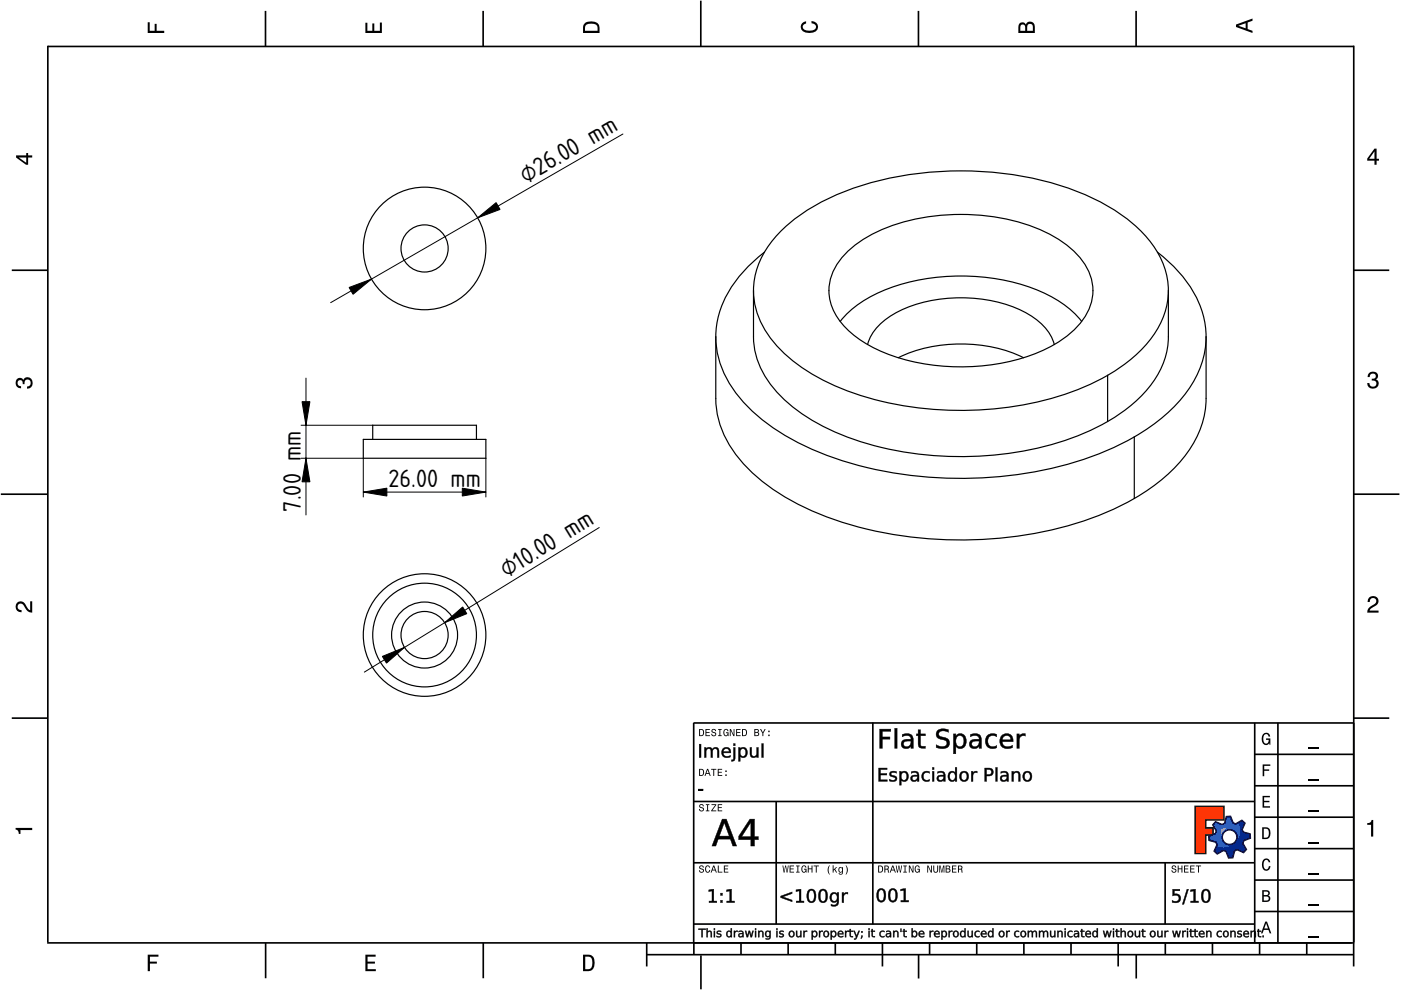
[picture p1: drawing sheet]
<svg xmlns="http://www.w3.org/2000/svg" width="297mm" height="210mm" viewBox="0 0 297 210" stroke-linecap="round" stroke-linejoin="round" font-family="sans-serif">
<defs><g id="words">
<g font-size="5">
<text x="111.5" y="39" transform="rotate(-30 111.5 39)">⌀26.00 mm</text>
<text x="82.4" y="103.3">26.00 mm</text>
<text x="63.8" y="108.5" transform="rotate(-90 63.8 108.5)">7.00 mm</text>
<text x="107.4" y="122.6" transform="rotate(-32 107.4 122.6)">⌀10.00 mm</text>
</g>
</g></defs>
<g fill="none" stroke="#000" stroke-width=".35">
<path d="M10.1 9.7v190.1M10.1 9.9h277M56.3 2.3v7.5M102.4 2.3v7.5M148.6 .1v9.8M194.7 2.3v7.5M240.9 2.3v7.5M287 9.7v195.2M2.5 57.3h7.5M287.1 57.3h7.4M.2 104.8h10M287 104.8h9.7"/>
<path d="M2.5 152.3h7.5M147 153.3h140.1M147.1 153.3v49.1M185.1 153.2v42.8M266 159.9h21M266 153.3v46.7M270.9 153.3v46.7M287.1 152.3h7.4M147 169.9h119M164.6 169.9v26M266 179.9h21M266 173.3h21"/>
<path d="M266 166.6h21M10 199.9h277.1M56.3 199.9v7.5M102.5 199.9v7.5M137.1 199.9v5M147 195.9h119M147 182.9h119M157.1 199.9v2.5M167.1 199.9v2.5M177.1 199.9v2.5M187.1 199.9v5M197.1 199.9v2.5"/>
<path d="M207.1 199.9v2.5M217.1 199.9v2.5M227.1 199.9v2.5M237.1 199.9v5M247 182.9v13M247.1 199.9v2.5M257.1 199.9v2.5M266 193.3h21M266 186.6h21M267.1 199.9v2.5M277.1 199.9v2.5M137.1 202.4h150"/>
<path d="M148.6 202.6v7.2M194.8 202.4v5.1M240.9 202.4v5.1"/>
</g>
<g fill="#000">
<path d="M31.3 4.7h.4v1.8h1.1v-1.4h.4v1.4h1.6v.5h-3.5z" fill-rule="evenodd"/>
<path d="M77.5 4.8h.4v1.7h1v-1.5h.5v1.5h1.1v-1.7h.5v2.2h-3.5z" fill-rule="evenodd"/>
<path d="M124.1 4.9a2.19 2.19 0 0 0-.5 2.1h3.5v-1.2a1.42 1.42 0 0 0-1.7-1.3zM124.3 5.2a2.14 2.14 0 0 1 2.3 .3l.1 1h-2.7l.1-1z" fill-rule="evenodd"/>
<path d="M170.1 4.9l.8-.4v.5a.7 .7 0 0 0-.7 .5 .7 .7 0 0 0 .3 .8 1.69 1.69 0 0 0 2.5-.6 .9 .9 0 0 0-.9-.8v-.5a1.24 1.24 0 0 1 1.3 1.1 1.24 1.24 0 0 1-1 1.4 2.22 2.22 0 0 1-2.5-.7l-.1-.5z" fill-rule="evenodd"/>
<path d="M216.1 5l-.2 .8v1.2h3.5v-1.3a.98 .98 0 0 0-.7-1.1 .98 .98 0 0 0-1.2 .6 .84 .84 0 0 0-1.4-.2zM216.4 5.3a.54 .54 0 0 1 .7-.1 .54 .54 0 0 1 .3 .6v.7h-1.1zM217.9 5.2a.62 .62 0 0 1 .7-.1 .62 .62 0 0 1 .4 .6v.8h-1.2z" fill-rule="evenodd"/>
<path d="M262.1 5.2v.5l3.5 1.3v-.5l-1.1-.3v-1.4l1.1-.4v-.5zM262.6 5.5l1.5-.6v1.1z" fill-rule="evenodd"/>
<path d="M3.4 32.9v.5l2.1 1.5h.5v-1.5h.8v-.5h-.8v-.5h-.4v.5zM4 33.4h1.6v1.1z" fill-rule="evenodd"/>
<path d="M291.4 31.5l-1.5 2.1v.5h1.5v.8h.5v-.8h.5v-.4h-.5v-2.2zM291.4 32.1v1.6h-1.1z" fill-rule="evenodd"/>
<path d="M3.6 80.4a.86 .86 0 0 1 1.4 .1 1.06 1.06 0 0 1 1.2-.5 1.06 1.06 0 0 1 .7 1.2 1.1 1.1 0 0 1-1.2 1.2v-.4a.71 .71 0 0 0 .8-1 .71 .71 0 0 0-1.3-.1v.6h-.4a.61 .61 0 0 0-.3-.8 .61 .61 0 0 0-.8 .2 .61 .61 0 0 0 .2 .8l.6 .2v.4a1.15 1.15 0 0 1-1.2-.6 1.15 1.15 0 0 1 .3-1.3z" fill-rule="evenodd"/>
<path d="M290.3 79.1a1.08 1.08 0 0 1 1.3-.2 1.08 1.08 0 0 1 .5 1.3l-.4 .2a1.06 1.06 0 0 1 .6 1.3 1.06 1.06 0 0 1-1.2 .7 1.1 1.1 0 0 1-1.2-1.2h.4a.71 .71 0 0 0 1 .8 .71 .71 0 0 0 .1-1.3h-.6v-.4a.61 .61 0 0 0 .8-.3 .61 .61 0 0 0-.2-.8 .61 .61 0 0 0-.8 .2l-.2 .5h-.4z" fill-rule="evenodd"/>
<path d="M3.6 127.8a1.22 1.22 0 0 1 2 .7l.4 .6 .4 .3v-1.9h.4v2.4a1.8 1.8 0 0 1-1.7-1.4 .71 .71 0 0 0-.9-.5 .71 .71 0 0 0-.5 .8 .71 .71 0 0 0 .9 .6v.4a1.18 1.18 0 0 1-1.2-.6 1.18 1.18 0 0 1 .2-1.4z" fill-rule="evenodd"/>
<path d="M290.3 126.7a1.18 1.18 0 0 1 1.9 .3 1.18 1.18 0 0 1-1 1.7l-.5 .3-.3 .5h1.9v.4h-2.4a1.8 1.8 0 0 1 1.4-1.7 .71 .71 0 0 0 .5-.9 .71 .71 0 0 0-.9-.5 .71 .71 0 0 0-.5 .8h-.4z" fill-rule="evenodd"/>
<path d="M148.2 154.6v1.5h.5a.77 .77 0 0 0 .6-.8 .77 .77 0 0 0-.6-.7zM148.4 154.8a.58 .58 0 0 1 .7 .5 .58 .58 0 0 1-.7 .6zM149.6 154.6v1.5h.9v-.2h-.7v-.5h.6v-.2h-.6v-.4h.7v-.2zM151 154.7a.53 .53 0 0 0 0 .6 .53 .53 0 0 0 .6 .2 .32 .32 0 0 1-.3 .5 .32 .32 0 0 1-.3-.4h-.2a.5 .5 0 0 0 .7 .5 .5 .5 0 0 0 .1-.8l-.4-.1a.28 .28 0 0 1-.1-.4 .28 .28 0 0 1 .4-.1 .28 .28 0 0 1 .1 .3h.2a.51 .51 0 0 0-.3-.4 .51 .51 0 0 0-.5 .1zM152.3 154.6v.2h.2v1.1h-.2v.2h.7v-.2h-.3v-1.1h.3v-.2zM153.5 154.7a.81 .81 0 0 0 .5 1.4l.3-.2 .2 .2v-.8h-.6v.1h.4l-.2 .5a.6 .6 0 0 1-.5-.6 .6 .6 0 0 1 .4-.6l.2 .3h.2l-.1-.3a.53 .53 0 0 0-.8 0zM154.7 154.6v1.5h.2v-1.3l.6 1.3h.2v-1.5h-.2v1.2l-.5-1.2zM156.1 154.6v1.5h.9v-.2h-.7v-.5h.6v-.2h-.6v-.4h.7v-.2zM157.3 154.6v1.5h.5a.77 .77 0 0 0 .6-.8 .77 .77 0 0 0-.6-.7zM157.5 154.8a.58 .58 0 0 1 .7 .5 .58 .58 0 0 1-.7 .6zM159.9 154.6v1.5h.6a.42 .42 0 0 0 .5-.3 .42 .42 0 0 0-.3-.5l.2-.2-.1-.4zM160.1 154.8h.3a.23 .23 0 0 1 .3 .2 .23 .23 0 0 1-.3 .2h-.3zM160.1 155.4h.4a.26 .26 0 0 1 .3 .2 .26 .26 0 0 1-.3 .3h-.4zM161.1 154.6l.5 .9v.6h.2v-.6l.5-.9h-.2l-.4 .7-.3-.7zM162.9 155.8v.3h.3v-.3zM162.9 154.9v.3h.3v-.3z" fill-rule="evenodd"/>
<path d="M267.8 155.7a.85 .85 0 0 1 .9-.3 .85 .85 0 0 1 .6 .8h-.3l-.1-.3a.49 .49 0 0 0-.4-.3 .49 .49 0 0 0-.5 .3 1.2 1.2 0 0 0 .4 1.8 .66 .66 0 0 0 .6-.8h-.6v-.3h.9v1.3h-.1l-.1-.3-.3 .3a.85 .85 0 0 1-1.2-.7v-1.1z" fill-rule="evenodd"/>
<path d="M3.3 175.5h3.5v.5h-2.5v.8h-.3a.77 .77 0 0 0-.7-.9z" fill-rule="evenodd"/>
<path d="M148.4 170.6a.53 .53 0 0 0 0 .6 .53 .53 0 0 0 .6 .2 .32 .32 0 0 1-.3 .5 .32 .32 0 0 1-.3-.4h-.2a.5 .5 0 0 0 .7 .6 .5 .5 0 0 0 .1-.9l-.4-.1a.28 .28 0 0 1-.1-.4 .28 .28 0 0 1 .4-.1 .28 .28 0 0 1 .1 .4h.2a.51 .51 0 0 0-.3-.5 .51 .51 0 0 0-.5 .1zM149.7 170.5v.2h.2v1.1h-.2v.2h.7v-.2h-.3v-1.1h.3v-.2zM150.8 170.5v.2h.8l-.8 1.3h1.1v-.2h-.9l.9-1.3zM152.2 170.5v1.5h.9v-.2h-.7v-.5h.6v-.2h-.6v-.4h.7v-.2z" fill-rule="evenodd"/>
<path d="M148.2 163v1.5h.5a.77 .77 0 0 0 .6-.7 .77 .77 0 0 0-.6-.8zM148.4 163.2a.57 .57 0 0 1 .7 .6 .57 .57 0 0 1-.7 .5zM149.9 163l-.5 1.5h.2l.1-.4h.6l.2 .4h.2l-.6-1.5zM150 163.2l.3 .7h-.5zM150.8 163v.2h.4v1.3h.2v-1.3h.5v-.2zM152.2 163v1.5h.9v-.2h-.7v-.5h.6v-.2h-.6v-.4h.7v-.2zM153.8 164.2v.3h.3v-.3zM153.8 163.4v.3h.3v-.3z" fill-rule="evenodd"/>
<path d="M253.4 171h6.1v2.8h-3.9v1.7h1.6v1.5h-1.6v4h-2.2z" fill-rule="evenodd"/>
<path d="M257.7 174.3l-.5 .6 .7 1.3-.2 .6-1.4 .5v.9l1.5 .4 .3 .5-.7 1.4 .7 .5 1.3-.7 .6 .2 .5 1.4 .9-.1 .3-1.4 .6-.3 1.4 .6 .5-.6-.7-1.3 .2-.6 1.4-.5-.1-.9-1.4-.4-.3-.5 .6-1.4-.6-.6-1.3 .8-.6-.2-.5-1.4h-.9l-.4 1.5-.5 .2zM259.1 177.5a1.6 1.6 0 0 1 3.2 0 1.6 1.6 0 0 1-3.2 0z" fill-rule="evenodd"/>
<path d="M267.7 168.7h1.5v.3h-1.2v.8h1.1v.3h-1.1v.8h1.3v.3h-1.6z" fill-rule="evenodd"/>
<path d="M267.7 162.1h1.6v.3h-1.3v.7h1.1v.3h-1.1v1.2h-.3z" fill-rule="evenodd"/>
<path d="M267.6 175.4v2.5h.8a1.37 1.37 0 0 0 .7-2.2 1.56 1.56 0 0 0-1.5-.3zM267.9 175.7a.98 .98 0 0 1 1.2 .7 .98 .98 0 0 1-.7 1.2h-.5z" fill-rule="evenodd"/>
<path d="M289.9 174.5a.77 .77 0 0 0 .9-.6h.4v3.5h-.5v-2.5h-.8z" fill-rule="evenodd"/>
<path d="M148.4 183.6a.53 .53 0 0 0 0 .6 .53 .53 0 0 0 .6 .2 .32 .32 0 0 1-.3 .5 .32 .32 0 0 1-.3-.4h-.2a.5 .5 0 0 0 .7 .6 .5 .5 0 0 0 .1-.9l-.4-.1a.28 .28 0 0 1-.1-.4 .28 .28 0 0 1 .4-.1 .28 .28 0 0 1 .1 .4h.2a.51 .51 0 0 0-.3-.5 .51 .51 0 0 0-.5 .1zM149.6 183.7l-.1 .2a.67 .67 0 0 0 .1 .9 .67 .67 0 0 0 .8 .1l.2-.4h-.2l-.2 .3a.6 .6 0 0 1-.5-.5 .6 .6 0 0 1 .4-.6l.3 .3h.2l-.2-.4a.5 .5 0 0 0-.8 .1zM151.2 183.5l-.5 1.5h.2l.1-.4h.6l.2 .4h.2l-.6-1.5zM151.3 183.7l.3 .7h-.5zM152.2 183.5v1.5h1v-.2h-.8v-1.3zM153.5 183.5v1.5h.9v-.2h-.7v-.5h.6v-.2h-.6v-.4h.7v-.2z" fill-rule="evenodd"/>
<path d="M165.9 183.5l.3 1.5h.1l.3-1.3 .2 1.3h.2l.2-1.5h-.1l-.2 1.3-.2-1.3h-.2l-.2 1.3-.2-1.3zM167.4 183.5v1.5h1v-.2h-.8v-.5h.7v-.2h-.7v-.4h.7v-.2zM168.8 183.5v.2h.3v1.1h-.3v.2h.7v-.2h-.2v-1.1h.2v-.2zM170.1 183.7a.82 .82 0 0 0 .5 1.3l.3-.2 .1 .2v-.8h-.5v.2h.3l-.2 .4a.6 .6 0 0 1-.5-.5 .6 .6 0 0 1 .5-.6l.2 .3h.2l-.2-.4a.53 .53 0 0 0-.7 .1zM171.3 183.5v1.5h.2v-.7h.6v.7h.2v-1.5h-.2v.6h-.6v-.6zM172.5 183.5v.2h.5v1.3h.2v-1.3h.4v-.2zM175.8 183.5a1.35 1.35 0 0 0 .2 1.9 1.84 1.84 0 0 1 0-1.9zM176.5 183.5v1.5h.2v-.4l.2-.2 .4 .6h.2l-.4-.7 .4-.5h-.2l-.6 .6v-.9zM177.9 184a.59 .59 0 0 0-.2 .7 .59 .59 0 0 0 .7 .3l.1-.2a.31 .31 0 0 1-.1 .5 .31 .31 0 0 1-.4-.2h-.2a.47 .47 0 0 0 .5 .4 .47 .47 0 0 0 .4-.5v-1.2h-.2v.2l-.3-.2zM178 184.1l.1-.1a.42 .42 0 0 1 .4 .4 .42 .42 0 0 1-.4 .5l-.1-.3zM179.3 183.5a1.85 1.85 0 0 1 0 1.9 1.22 1.22 0 0 0 0-1.9z" fill-rule="evenodd"/>
<path d="M186.2 183.5v1.5h.5a.77 .77 0 0 0 .6-.7 .77 .77 0 0 0-.6-.8zM186.4 183.7a.58 .58 0 0 1 .6 .6 .58 .58 0 0 1-.6 .5zM187.5 183.5v1.5h.2v-.6a.45 .45 0 0 1 .5 .1 .45 .45 0 0 1 .1 .5h.2l-.2-.7a.42 .42 0 0 0 .1-.5 .42 .42 0 0 0-.4-.3zM187.7 183.7h.2a.26 .26 0 0 1 .4 .3 .26 .26 0 0 1-.4 .2h-.2zM189.2 183.5l-.6 1.5h.2l.2-.4h.6l.1 .4h.2l-.5-1.5zM189.3 183.7l.2 .7h-.4zM189.9 183.5l.3 1.5h.2l.2-1.3 .2 1.3h.2l.3-1.5h-.2l-.2 1.3-.2-1.3h-.2l-.2 1.3-.2-1.3zM191.5 183.5v.2h.3v1.1h-.3v.2h.8v-.2h-.3v-1.1h.3v-.2zM192.7 183.5v1.5h.2v-1.2l.5 1.2h.3v-1.5h-.2v1.2l-.6-1.2zM194.1 183.7a.81 .81 0 0 0 .5 1.3l.3-.2 .1 .2v-.8h-.5v.2h.3l-.2 .4a.6 .6 0 0 1-.5-.5 .6 .6 0 0 1 .5-.6l.2 .3h.2l-.2-.4a.53 .53 0 0 0-.7 .1zM196.6 183.5v1.5h.2v-1.2l.6 1.2h.2v-1.5h-.2v1.2l-.6-1.2zM197.9 183.5v.9a.52 .52 0 0 0 .5 .6 .52 .52 0 0 0 .5-.6v-.9h-.2v.9a.33 .33 0 0 1-.3 .5 .33 .33 0 0 1-.3-.5v-.9zM199.2 183.5v1.5h.1v-1.4l.3 1.4h.2l.3-1.4v1.4h.1v-1.5h-.2l-.3 1.3-.3-1.3zM200.5 183.5v1.5h.6a.42 .42 0 0 0 .4-.3 .42 .42 0 0 0-.2-.5l.2-.2-.1-.4zM200.7 183.7h.3a.23 .23 0 0 1 .3 .2 .23 .23 0 0 1-.3 .2h-.3zM200.7 184.3h.3a.26 .26 0 0 1 .3 .3 .26 .26 0 0 1-.3 .2h-.3zM201.8 183.5v1.5h1v-.2h-.8v-.5h.7v-.2h-.7v-.4h.8v-.2zM203.1 183.5v1.5h.2v-.6a.45 .45 0 0 1 .5 .1 .45 .45 0 0 1 .1 .5h.2l-.2-.7a.42 .42 0 0 0 .1-.5 .42 .42 0 0 0-.4-.3zM203.3 183.7h.3a.26 .26 0 0 1 .3 .3 .26 .26 0 0 1-.4 .2h-.2z" fill-rule="evenodd"/>
<path d="M248.5 183.6a.53 .53 0 0 0 0 .6 .53 .53 0 0 0 .6 .2 .32 .32 0 0 1-.2 .5 .32 .32 0 0 1-.3-.4h-.2a.5 .5 0 0 0 .6 .6 .5 .5 0 0 0 .2-.9l-.4-.1a.28 .28 0 0 1-.1-.4 .28 .28 0 0 1 .3-.1 .28 .28 0 0 1 .2 .4h.2a.51 .51 0 0 0-.3-.5 .51 .51 0 0 0-.6 .1zM249.7 183.5v1.5h.2v-.7h.6v.7h.2v-1.5h-.2v.6h-.6v-.6zM251 183.5v1.5h1v-.2h-.8v-.5h.7v-.2h-.7v-.4h.8v-.2zM252.3 183.5v1.5h1v-.2h-.8v-.5h.7v-.2h-.7v-.4h.8v-.2zM253.5 183.5v.2h.5v1.3h.2v-1.3h.5v-.2z" fill-rule="evenodd"/>
<path d="M268.3 195.4l-1 2.5h.4l.2-.7h1l.3 .7h.3l-.9-2.5zM268.4 195.8l.4 1.1h-.7z" fill-rule="evenodd"/>
<path d="M267.6 188.7v2.5h1a.7 .7 0 0 0 .7-.5 .7 .7 0 0 0-.4-.8 .61 .61 0 0 0 .3-.8 .61 .61 0 0 0-.7-.4zM267.9 189h.6a.38 .38 0 0 1 .4 .4 .38 .38 0 0 1-.5 .4h-.5zM267.9 190.1h.6a.44 .44 0 0 1 .5 .4 .44 .44 0 0 1-.5 .4h-.6z" fill-rule="evenodd"/>
<path d="M267.8 182.3a.85 .85 0 0 1 .9-.3 .85 .85 0 0 1 .6 .8h-.3l-.1-.2a.47 .47 0 0 0-.4-.3 .47 .47 0 0 0-.4 .3 1.21 1.21 0 0 0 .4 1.7 .64 .64 0 0 0 .5-.7h.4a.89 .89 0 0 1-.8 1 .89 .89 0 0 1-1-.7v-1.1z" fill-rule="evenodd"/>
<path d="M31.3 202.4h2.3v.4h-1.8v1.1h1.5v.4h-1.5v1.6h-.5z" fill-rule="evenodd"/>
<path d="M77.5 202.4h2.1v.4h-1.7v1.1h1.6v.4h-1.6v1.2h1.8v.4h-2.2z" fill-rule="evenodd"/>
<path d="M123.6 202.4v3.5h1.2a1.42 1.42 0 0 0 1.3-1.7 1.38 1.38 0 0 0-1.3-1.8zM124.1 202.8l1 .1a1.89 1.89 0 0 1 0 2.5l-1 .1z" fill-rule="evenodd"/>
</g>
<path d="M277.3 158.6h2.2M277.3 178.6h2.2M277.3 172h2.2M277.3 165.3h2.2M277.3 198.6h2.2M277.3 192h2.2M277.3 185.3h2.2" fill="none" stroke="#000" stroke-width=".25"/>
<g fill="#000">
<path d="M148.1 167.3h1v.3h-1z"/>
<path d="M148.2 157.8h.4v2.8h-.4zM149.4 158.5h.3v.3a.72 .72 0 0 1 .7-.4 .72 .72 0 0 1 .6 .5 .75 .75 0 0 1 .9-.4 .75 .75 0 0 1 .5 .8v1.3h-.3v-1.3a.52 .52 0 0 0-.6-.6 .52 .52 0 0 0-.4 .7v1.2h-.4v-1.3a.52 .52 0 0 0-.5-.6 .52 .52 0 0 0-.5 .7v1.2h-.3zM153.3 158.7a.98 .98 0 0 1 1.2-.2 .98 .98 0 0 1 .4 1.1h-1.5a.9 .9 0 0 0 1.5 .6v.3a1.19 1.19 0 0 1-1.6-.2 1.19 1.19 0 0 1 0-1.6zM153.6 158.9l-.2 .5h1.2a.6 .6 0 0 0-.4-.6 .6 .6 0 0 0-.6 .1zM155.5 158.5h.4l-.1 2.4-.2 .4-.5 .1v-.3h.2l.2-.2zM155.5 157.7h.4v.4h-.4zM156.6 158.5h.3v.3a.87 .87 0 0 1 1.1-.3 .87 .87 0 0 1 .5 1 .87 .87 0 0 1-.5 1.1 .87 .87 0 0 1-1.1-.3v1.1h-.3zM157.2 158.8a.8 .8 0 0 0-.3 1 .8 .8 0 0 0 .9 .5 .8 .8 0 0 0 .3-1 .8 .8 0 0 0-.9-.5zM159 158.5h.4v1.3a.55 .55 0 0 0 .5 .6 .55 .55 0 0 0 .5-.7v-1.2h.4v2.1h-.4v-.3a.77 .77 0 0 1-.9 .3 .77 .77 0 0 1-.5-.8zM161.5 157.7h.3v2.9h-.3z"/>
<path d="M148.2 157.7h.5v2.9h-.5zM148.2 157.8v2.8h.4v-2.8zM149.3 158.4h.5l-.1 .4a.69 .69 0 0 1 .7-.4 .69 .69 0 0 1 .6 .5 .77 .77 0 0 1 1-.5 .77 .77 0 0 1 .5 .9v1.3h-.4v-1.3a.48 .48 0 0 0-.6-.5 .48 .48 0 0 0-.4 .6v1.2h-.4v-1.3a.48 .48 0 0 0-.5-.5 .48 .48 0 0 0-.4 .6v1.2h-.5zM149.4 158.5v2.1h.3v-1.2a.56 .56 0 0 1 .5-.7 .56 .56 0 0 1 .6 .6l-.1 1.3h.4l-.1-1.2a.56 .56 0 0 1 .5-.7 .56 .56 0 0 1 .6 .6v1.3h.3v-1.3a.72 .72 0 0 0-.5-.8 .72 .72 0 0 0-.9 .5 .7 .7 0 0 0-.7-.5 .7 .7 0 0 0-.6 .5v-.5zM153.2 158.7a1 1 0 0 1 1.3-.2 1 1 0 0 1 .4 1.2l-1.5-.1a.88 .88 0 0 0 .6 .7 .88 .88 0 0 0 .9-.2v.4a1.23 1.23 0 0 1-1.6-.1 1.23 1.23 0 0 1-.1-1.7zM153.3 158.8a1.15 1.15 0 0 0 0 1.5 1.15 1.15 0 0 0 1.5 .2l.1-.3a.91 .91 0 0 1-1 .2 .91 .91 0 0 1-.6-.8h1.6a.93 .93 0 0 0-.5-1 .93 .93 0 0 0-1.1 .2zM153.6 158.9l-.2 .5h1.2a.6 .6 0 0 0-.4-.6 .6 .6 0 0 0-.6 .1zM153.5 158.9a.62 .62 0 0 1 .8-.2 .62 .62 0 0 1 .3 .7h-1.3zM155.5 158.4h.4v2.2a.65 .65 0 0 1-.2 .7 .65 .65 0 0 1-.7 .1v-.3l.3-.1 .2-.1zM155.5 158.5v2.4l-.1 .2h-.3v.3l.5-.1 .2-.4 .1-2.4zM155.5 157.6h.4v.5h-.4zM155.5 157.7v.4h.4v-.4zM156.5 158.4h.5l-.1 .4a.8 .8 0 0 1 .8-.4 .8 .8 0 0 1 .7 .5 1.08 1.08 0 0 1 0 1.3 1.08 1.08 0 0 1-1.2 .4l-.3-.3 .1 1.2h-.5zM156.6 158.5v2.9h.3v-1.3a.82 .82 0 0 0 1 .5 .82 .82 0 0 0 .5-1.1 .82 .82 0 0 0-.5-1 .82 .82 0 0 0-1 .5v-.5zM157.2 158.9a.76 .76 0 0 0-.3 .9 .76 .76 0 0 0 .9 .4 .76 .76 0 0 0 .3-.9 .76 .76 0 0 0-.9-.4zM157.2 158.8a.84 .84 0 0 1 1 .5 .84 .84 0 0 1-.5 1.1 .88 .88 0 0 1-.9-.6 .88 .88 0 0 1 .4-1zM159 158.4h.4v1.4a.5 .5 0 0 0 .5 .5 .5 .5 0 0 0 .5-.6v-1.3h.4v2.2h-.4v-.3a.79 .79 0 0 1-.9 .4 .79 .79 0 0 1-.5-.9zM159 158.5l.1 1.3a.74 .74 0 0 0 .5 .8 .74 .74 0 0 0 .9-.5l-.1 .5h.4v-2.1h-.4l.1 1.2a.59 .59 0 0 1-.6 .7 .59 .59 0 0 1-.6-.6l.1-1.3zM161.5 157.6h.4v3h-.4zM161.5 157.7v2.9h.3v-2.9z"/>
<path d="M186.5 154.6h2.4v.5h-1.8v1.2h1.6v.4h-1.6v2h-.6zM189.7 154.4h.5v4.3h-.5zM191.7 157.4a.72 .72 0 0 0 .4 1 .72 .72 0 0 0 .9-.6l.1-.7-1.1 .1zM191.3 155.7h.2a1.45 1.45 0 0 1 2.1 1.2v1.8h-.5v-.5a1.05 1.05 0 0 1-1.7 .3 1.05 1.05 0 0 1 .4-1.7l1.3-.1a1.1 1.1 0 0 0-1.8-.5zM194.7 154.7h.5v.9h1v.4h-1v2l.3 .2h.7v.5h-.5a.83 .83 0 0 1-1-1v-1.7h-.4v-.4h.4zM198.9 154.8a2.63 2.63 0 0 1 2.2-.1v.6l-.2-.1a1.44 1.44 0 0 0-1.8 .2v.5l.2 .2a2.33 2.33 0 0 1 2 1.1 1.31 1.31 0 0 1-1.7 1.5l-1.1-.2v-.6a1.69 1.69 0 0 0 2.2-.1 .87 .87 0 0 0-1.1-1 1.11 1.11 0 0 1-1.1-.7 1.11 1.11 0 0 1 .4-1.3zM202.1 155.6h.6v.5a1.25 1.25 0 0 1 1.5-.4 1.25 1.25 0 0 1 .7 1.4 1.25 1.25 0 0 1-.7 1.5 1.25 1.25 0 0 1-1.5-.4v1.6h-.6zM203.1 156.1a1.32 1.32 0 0 0 .4 2.2 1.25 1.25 0 0 0 .9-1.2 1.25 1.25 0 0 0-.9-1.1zM206.1 157.4a.72 .72 0 0 0 .5 1 .72 .72 0 0 0 .9-.6l.1-.7-1.1 .1zM205.7 155.7h.2a1.45 1.45 0 0 1 2.2 1.2v1.8h-.5v-.5a1.05 1.05 0 0 1-1.7 .3 1.05 1.05 0 0 1 .4-1.7l1.3-.1a1.1 1.1 0 0 0-1.9-.5zM209.3 156a1.88 1.88 0 0 1 2-.3v.5a1.18 1.18 0 0 0-1.6 .1 1.18 1.18 0 0 0 0 1.6 1.18 1.18 0 0 0 1.6 .2v.4a1.64 1.64 0 0 1-2.1-.4 1.64 1.64 0 0 1 .1-2.1zM212.4 156a1.41 1.41 0 0 1 1.7-.3 1.41 1.41 0 0 1 .7 1.6h-2.3a1.26 1.26 0 0 0 2 .8l.2-.1v.5a1.73 1.73 0 0 1-2.2-.1 1.73 1.73 0 0 1-.3-2.2zM212.8 156.2l-.3 .7h1.8a.87 .87 0 0 0-.5-.9 .87 .87 0 0 0-1 .2zM215.6 155.6h.5v.5a1.2 1.2 0 0 1 1.3-.5v.5a.89 .89 0 0 0-1 .1 .89 .89 0 0 0-.3 .9v1.6h-.5z"/>
<path d="M186.5 154.5h2.4v.6h-1.8v1.2l1.6-.1v.6l-1.6-.1v2h-.6zM186.5 154.6v4.1h.6l-.1-2h1.7v-.4h-1.7v-1.3l1.9 .1v-.5zM189.7 154.4h.5v4.3h-.5zM189.7 154.4v4.3h.5v-4.3zM191.7 157.4a.68 .68 0 0 0 .4 .9 .68 .68 0 0 0 .9-.5l.1-.7-1.1 .1zM191.6 157.3l.4-.2h1.1a.91 .91 0 0 1-.4 1.1 .91 .91 0 0 1-1.2-.3zM191.2 155.7l.3-.1a1.49 1.49 0 0 1 2.2 1.3v1.8h-.6v-.5a1.11 1.11 0 0 1-1.4 .6 1.11 1.11 0 0 1-.6-1.4 1.11 1.11 0 0 1 1.3-.7h.7a1.12 1.12 0 0 0-1.9-.4zM191.3 155.7v.5l.1-.1a1.09 1.09 0 0 1 1.8 .7 1.72 1.72 0 0 0-2.1 .7 1.07 1.07 0 0 0 .8 1.2 1.07 1.07 0 0 0 1.3-.7l-.1 .7h.5v-1.8a1.45 1.45 0 0 0-2.3-1.1zM194.6 154.7h.6v.9h1v.4h-1l.1 2 .1 .2h.8v.5a1.15 1.15 0 0 1-1.6-1l.1-1.7h-.4v-.4h.4zM194.7 154.7v1l-.4-.1v.4h.4v2a.73 .73 0 0 0 1 .6l.5 .1v-.5l-.7 .1-.3-.2-.1-2.1h1.1v-.4l-1.1 .1 .1-1zM198.8 154.8a2.58 2.58 0 0 1 2.3-.1v.6l-.2-.1a1.41 1.41 0 0 0-1.8 .2 .83 .83 0 0 0 1 .9 1.25 1.25 0 0 1 1.3 1.5 1.25 1.25 0 0 1-1.6 1l-1.4-.3 .1-.6a1.66 1.66 0 0 0 2.2-.1l-.2-.7-.9-.3a1.16 1.16 0 0 1-1.1-.7 1.16 1.16 0 0 1 .3-1.3zM198.9 154.9a1.07 1.07 0 0 0-.3 1.2 1.07 1.07 0 0 0 1 .6v.1a.84 .84 0 0 1 1.2 .8 .84 .84 0 0 1-1.2 .7l-1.1-.4v.6h.2a2.22 2.22 0 0 0 2.5-.5 1.31 1.31 0 0 0-1.4-1.7 .71 .71 0 0 1-.8-.8 .71 .71 0 0 1 1-.6l1.1 .4v-.6h-.4a2.29 2.29 0 0 0-1.8 .2zM202.1 155.6h.6v.5a1.17 1.17 0 0 1 1.2-.6 1.17 1.17 0 0 1 .9 1 1.59 1.59 0 0 1-1.4 2.3l-.4-.2-.4-.4 .1 1.7h-.6zM202.1 155.6v4.2h.6l-.1-1.8a1.2 1.2 0 0 0 1.5 .6 1.2 1.2 0 0 0 .7-1.5 1.21 1.21 0 0 0-.7-1.4 1.21 1.21 0 0 0-1.5 .5l.1-.6zM203.1 156.1a1.27 1.27 0 0 0 .4 2.2 1.2 1.2 0 0 0 .8-1.2 1.2 1.2 0 0 0-.8-1.1zM203 156.1a.94 .94 0 0 1 1.1 0 .94 .94 0 0 1 .3 1 .94 .94 0 0 1-.9 1.3 .94 .94 0 0 1-.9-1.3l.1-.6zM206.2 157.4a.68 .68 0 0 0 .4 .9 .68 .68 0 0 0 .8-.5l.2-.7-1.1 .1zM206.1 157.3l.3-.2h1.2a.91 .91 0 0 1-.4 1.1 .91 .91 0 0 1-1.2-.3zM205.7 155.7l.2-.1a1.49 1.49 0 0 1 2.2 1.3v1.8h-.6l.1-.5a1.11 1.11 0 0 1-1.4 .6 1.11 1.11 0 0 1-.7-1.4 1.11 1.11 0 0 1 1.4-.7h.7a1.12 1.12 0 0 0-1.9-.4zM205.7 155.7v.5l.2-.1a1.09 1.09 0 0 1 1.7 .7 1.72 1.72 0 0 0-2 .7 1.07 1.07 0 0 0 .8 1.2 1.07 1.07 0 0 0 1.2-.7v.7h.5l-.1-1.8a1.45 1.45 0 0 0-2.2-1.1zM209.3 155.9a1.82 1.82 0 0 1 2.1-.2v.6a1.14 1.14 0 0 0-1.6 0 1.14 1.14 0 0 0 0 1.6 1.14 1.14 0 0 0 1.6 .1v.5a1.68 1.68 0 0 1-2.3-.3 1.68 1.68 0 0 1 .2-2.3zM209.3 156a1.6 1.6 0 0 0-.1 2.1 1.6 1.6 0 0 0 2.1 .4v-.4a1.22 1.22 0 0 1-1.6-.1 1.22 1.22 0 0 1 0-1.7 1.22 1.22 0 0 1 1.6-.1v-.4a1.83 1.83 0 0 0-2 .2zM212.3 155.9a1.43 1.43 0 0 1 1.8-.3 1.43 1.43 0 0 1 .7 1.7l-2.3-.1a1.21 1.21 0 0 0 2 .9l.2-.1v.5a1.77 1.77 0 0 1-2.3-.2 1.77 1.77 0 0 1-.1-2.4zM212.4 156a1.65 1.65 0 0 0-.1 2.2 1.65 1.65 0 0 0 2.2 .3h.2v-.4a1.64 1.64 0 0 1-2.1-.2l-.2-.7 2.4 .1a1.37 1.37 0 0 0-.7-1.6 1.37 1.37 0 0 0-1.7 .3zM212.8 156.2l-.3 .7h1.8a.83 .83 0 0 0-.5-.9 .83 .83 0 0 0-1 .2zM212.8 156.2a.89 .89 0 0 1 1-.2 .89 .89 0 0 1 .5 .9h-1.8zM215.6 155.6h.6l-.1 .5a1.06 1.06 0 0 1 1.3-.5v.6a.85 .85 0 0 0-.9 0 .85 .85 0 0 0-.3 .9v1.6h-.6zM215.6 155.6v3.1h.5v-1.6a.89 .89 0 0 1 .3-1 .89 .89 0 0 1 1 0v-.5h-.2a1.1 1.1 0 0 0-1.1 .7v-.7z"/>
<path d="M148 167.3h1.1v.4h-1.1zM148.1 167.3v.3h1v-.3z"/>
<path d="M153.6 174.4l-1.1 2.9h2.1zM153.1 173.7h.9l2.2 5.7h-.8l-.5-1.5h-2.6l-.5 1.5h-.9zM159.2 174.3l-2 3.1h2zM159 173.7h1v3.7h.8v.6h-.8v1.4h-.8v-1.4h-2.6v-.7z"/>
<path d="M153.5 174.4l-1 2.9h2.1zM153.6 174.3l1.1 3h-2.3zM153.1 173.6h.9l2.2 5.8h-.9l-.4-1.5h-2.6l-.5 1.5h-.9zM153.1 173.7l-2.2 5.7h.9l.4-1.5h2.7l.5 1.5h.8l-2.2-5.7zM159.2 174.3l-1.9 3.1h1.9zM159.2 174.2v3.2h-2zM159 173.6h1v3.8l.8-.1v.8l-.8-.1v1.4h-.8v-1.4l-2.6 .1v-.8zM159 173.7l-2.4 3.6v.7h2.6v1.4h.8l-.1-1.4h.9v-.6h-.9l.1-3.7z"/>
<path d="M186.3 162.8h1.8v.4h-1.4v.8h1.3v.3h-1.3v1h1.4v.4h-1.8zM188.8 163.7l.4-.2 .7 .1h.2v.3a.83 .83 0 0 0-1.2 .2l.2 .3a.85 .85 0 0 1 1.1 .9 1.2 1.2 0 0 1-1.6 .3v-.4a.86 .86 0 0 0 1.2-.1l-.2-.3a.82 .82 0 0 1-.9-1zM190.7 163.5h.4v.4a.87 .87 0 0 1 1.1-.3 .87 .87 0 0 1 .4 1 .87 .87 0 0 1-.4 1 .87 .87 0 0 1-1.1-.3v1.2h-.4zM191.3 163.9a.8 .8 0 0 0-.3 1 .8 .8 0 0 0 1 .4 .8 .8 0 0 0 .3-1 .8 .8 0 0 0-1-.4zM193.6 164.7a.48 .48 0 0 0 .1 .7 .48 .48 0 0 0 .7-.3l.1-.5zM193.2 163.6a1.02 1.02 0 0 1 1.6 .9v1.2h-.3v-.4a.75 .75 0 0 1-1 .4 .75 .75 0 0 1-.4-.9 .75 .75 0 0 1 .9-.5h.5a.76 .76 0 0 0-1.3-.3zM195.7 163.8l.5-.3h.4l.5 .1v.4a.82 .82 0 0 0-1.1 .1 .82 .82 0 0 0 0 1.1 .82 .82 0 0 0 1.1 .1v.3a1.14 1.14 0 0 1-1.5-.3 1.14 1.14 0 0 1 .1-1.5zM197.7 163.5h.3v2.2h-.3zM197.7 162.7h.3v.5h-.3zM199.1 164.7a.48 .48 0 0 0 .2 .7 .48 .48 0 0 0 .7-.3l.1-.5zM198.8 163.6a1.02 1.02 0 0 1 1.6 .9v1.2h-.3v-.4a.75 .75 0 0 1-1 .4 .75 .75 0 0 1-.4-.9 .75 .75 0 0 1 .9-.5h.5a.76 .76 0 0 0-1.3-.3zM201.2 163.8l.6-.3 .4 .1 .3 .3v-1.2h.4v3h-.4v-.4a.87 .87 0 0 1-1.1 .3 .87 .87 0 0 1-.4-1zM201.6 163.9a.8 .8 0 0 0-.3 1 .8 .8 0 0 0 .9 .4 .8 .8 0 0 0 .4-1 .8 .8 0 0 0-1-.4zM204.1 163.9a.79 .79 0 0 0-.3 1 .79 .79 0 0 0 .9 .4 .79 .79 0 0 0 .3-1 .79 .79 0 0 0-.9-.4zM203.3 164.6a1.1 1.1 0 0 1 2.2 0 1.1 1.1 0 0 1-2.2 0zM205.9 163.5h.4v.4l.4-.4h.5v.4a.62 .62 0 0 0-.7 0 .62 .62 0 0 0-.2 .6v1.2h-.4zM209.2 163.2v1h.4a.53 .53 0 0 0 .6-.5 .53 .53 0 0 0-.6-.5zM208.8 162.8a1.69 1.69 0 0 1 1.7 .4 .85 .85 0 0 1 0 1 .85 .85 0 0 1-.9 .3h-.4v1.2h-.4zM211.1 162.7h.3v3h-.3zM212.6 164.7a.48 .48 0 0 0 .1 .7 .48 .48 0 0 0 .7-.3l.1-.5zM212.2 163.6a1.02 1.02 0 0 1 1.6 .9v1.2h-.3v-.4a.75 .75 0 0 1-1 .4 .75 .75 0 0 1-.4-.9 .75 .75 0 0 1 .9-.5h.5a.76 .76 0 0 0-1.3-.3zM214.5 163.5h.4v.4a.77 .77 0 0 1 .9-.4 .77 .77 0 0 1 .5 .9v1.3h-.3v-1.3a.55 .55 0 0 0-.6-.6 .55 .55 0 0 0-.5 .7v1.2h-.4zM217.5 163.9a.79 .79 0 0 0-.3 1 .79 .79 0 0 0 .9 .4 .79 .79 0 0 0 .3-1 .79 .79 0 0 0-.9-.4zM216.7 164.6a1.1 1.1 0 0 1 2.2 0 1.1 1.1 0 0 1-2.2 0z"/>
<path d="M186.2 162.8h1.9v.4h-1.4v.8h1.4v.4l-1.4-.1v1h1.5v.4h-2zM186.3 162.8v2.9h1.8v-.4l-1.5 .1v-1.1h1.4v-.3h-1.4v-.9l1.5 .1v-.4zM188.8 163.6l.3-.1h.8l.2 .1v.4a.89 .89 0 0 0-1.1 .1l.5 .4a.68 .68 0 0 1 .7 .7 .68 .68 0 0 1-.9 .6l-.8-.2v-.4a.95 .95 0 0 0 1.3-.1l-.1-.2-.5-.2a.61 .61 0 0 1-.6-.4 .61 .61 0 0 1 .2-.7zM188.8 163.7a.59 .59 0 0 0-.1 .7 .59 .59 0 0 0 .6 .3 .37 .37 0 0 1 .5 .3 .37 .37 0 0 1-.3 .4h-.6l-.3-.2v.3a1.04 1.04 0 0 0 1.5-.4 .82 .82 0 0 0-.7-.6l-.5-.3a.68 .68 0 0 1 .5-.5 .68 .68 0 0 1 .7 .2v-.3l-.7-.1zM190.7 163.5h.4v.4a.8 .8 0 0 1 .8-.5 .8 .8 0 0 1 .6 .6 1.08 1.08 0 0 1 0 1.3 1.08 1.08 0 0 1-1.2 .4l-.3-.3 .1 1.1h-.4zM190.7 163.5v3h.4l-.1-1.3a.82 .82 0 0 0 1.1 .4 .82 .82 0 0 0 .5-1 .82 .82 0 0 0-.5-1 .82 .82 0 0 0-1.1 .4l.1-.5zM191.4 163.9a.76 .76 0 0 0-.3 1 .76 .76 0 0 0 .9 .4 .76 .76 0 0 0 .2-.9 .76 .76 0 0 0-.8-.5zM191.3 163.9a.84 .84 0 0 1 1.1 .5 .84 .84 0 0 1-.6 1 .88 .88 0 0 1-.8-.6 .88 .88 0 0 1 .3-.9zM193.6 164.7a.44 .44 0 0 0 .2 .7 .44 .44 0 0 0 .6-.3l.1-.5zM193.4 164.7l1.1-.1a.61 .61 0 0 1-.3 .8 .61 .61 0 0 1-.8-.4zM193.2 163.6a1.18 1.18 0 0 1 1.7 .6v1.5h-.4v-.4a.77 .77 0 0 1-1 .4 .77 .77 0 0 1-.4-.9 .77 .77 0 0 1 .9-.5h.5a.79 .79 0 0 0-1.3-.3zM193.2 163.6v.4a.7 .7 0 0 1 .8-.3 .7 .7 0 0 1 .5 .7h-.5a.71 .71 0 0 0-.9 .4 .71 .71 0 0 0 .5 .9 .71 .71 0 0 0 .9-.4v-.1v.5h.3v-1.2a.98 .98 0 0 0-.6-.9 .98 .98 0 0 0-1 .1zM195.7 163.8a1.25 1.25 0 0 1 1.4-.2v.4a.78 .78 0 0 0-1.1 .1 .78 .78 0 0 0 0 1.1 .78 .78 0 0 0 1.1 0v.1a.61 .61 0 0 1-.3 .5 .61 .61 0 0 1-.7-.1 1.22 1.22 0 0 1-.4-1.9zM195.7 163.8a1.09 1.09 0 0 0-.1 1.5 1.09 1.09 0 0 0 1.5 .2v-.2a.83 .83 0 0 1-1.1-.1 .83 .83 0 0 1 0-1.2 .83 .83 0 0 1 1.1 0v-.4a1.52 1.52 0 0 0-1.4 .2zM197.6 163.5h.5v2.2h-.5zM197.7 163.5v2.2h.3v-2.2zM197.6 162.7h.5v.5h-.5zM197.7 162.7v.5h.3v-.5zM199.2 164.7a.44 .44 0 0 0 .1 .7 .44 .44 0 0 0 .6-.3l.2-.5zM199 164.7l1.1-.1a.61 .61 0 0 1-.4 .8 .61 .61 0 0 1-.8-.4zM198.7 163.6a1.18 1.18 0 0 1 1.7 .6l.1 1.5h-.5l.1-.4a.77 .77 0 0 1-1 .4 .77 .77 0 0 1-.5-.9 .77 .77 0 0 1 1-.5h.5a.79 .79 0 0 0-1.4-.3zM198.8 163.6v.4a.7 .7 0 0 1 .8-.3 .7 .7 0 0 1 .5 .7h-.5a.71 .71 0 0 0-.9 .4 .71 .71 0 0 0 .4 .9 .71 .71 0 0 0 .9-.4l.1-.1v.5h.3v-1.2a.98 .98 0 0 0-.6-.9 .98 .98 0 0 0-1 .1zM201.2 163.8a.78 .78 0 0 1 1.3 .1v-1.2h.4v3h-.4v-.4a.84 .84 0 0 1-.9 .4 .84 .84 0 0 1-.6-.8v-.6zM201.3 163.8a1.04 1.04 0 0 0-.2 1.3 1.04 1.04 0 0 0 1.1 .5l.4-.4-.1 .5h.4v-3h-.4l.1 1.3a.76 .76 0 0 0-1.3-.2zM201.6 163.9a.76 .76 0 0 0-.3 1 .76 .76 0 0 0 .9 .4 .76 .76 0 0 0 .3-.9 .76 .76 0 0 0-.9-.5zM201.6 163.9a.84 .84 0 0 1 1 .5 .84 .84 0 0 1-.5 1 .88 .88 0 0 1-.8-.6 .88 .88 0 0 1 .3-.9zM204.1 163.9a.75 .75 0 0 0-.3 1 .75 .75 0 0 0 .9 .4 .75 .75 0 0 0 .3-.9 .75 .75 0 0 0-.9-.5zM203.9 164a.71 .71 0 0 1 1-.1 .71 .71 0 0 1 .1 1 .66 .66 0 0 1-.7 .6 .66 .66 0 0 1-.5-.9zM203.3 164.6a1.11 1.11 0 0 1 2.2 0 1.11 1.11 0 0 1-2.2 0zM203.4 164.6a1.02 1.02 0 0 0 2 0 1.02 1.02 0 0 0-2 0zM205.9 163.5h.4v.4l.2-.3 .7-.1v.4a.57 .57 0 0 0-.7 .1 .57 .57 0 0 0-.2 .5v1.2h-.4zM205.9 163.5v2.2h.4l-.1-1.2a.62 .62 0 0 1 .3-.6 .62 .62 0 0 1 .7 0l-.1-.3a.78 .78 0 0 0-.9 .4l.1-.5zM209.2 163.2v1h.4a.49 .49 0 0 0 .6-.5 .49 .49 0 0 0-.6-.5zM209.1 163.1h.5a.58 .58 0 0 1 .6 .6 .58 .58 0 0 1-.6 .6h-.5zM208.7 162.8h.1a1.73 1.73 0 0 1 1.7 .4 .99 .99 0 0 1-.1 1.2 .99 .99 0 0 1-1.2 .1v1.2h-.5zM208.8 162.8v2.9h.4l-.1-1.2a.98 .98 0 0 0 1-.1 .98 .98 0 0 0 .4-1l-.3-.4zM211.1 162.7h.4v3h-.4zM211.1 162.7v3h.3v-3zM212.6 164.7a.44 .44 0 0 0 .2 .7 .44 .44 0 0 0 .6-.3l.1-.5zM212.4 164.7l1.1-.1a.61 .61 0 0 1-.3 .8 .61 .61 0 0 1-.9-.4zM212.2 163.6a1.18 1.18 0 0 1 1.6 .6l.1 1.5h-.5l.1-.4a.77 .77 0 0 1-1 .4 .77 .77 0 0 1-.5-.9 .77 .77 0 0 1 1-.5h.5a.79 .79 0 0 0-1.3-.3zM212.2 163.6v.4a.7 .7 0 0 1 .8-.3 .7 .7 0 0 1 .5 .7h-.5a.71 .71 0 0 0-.9 .4 .71 .71 0 0 0 .4 .9 .71 .71 0 0 0 .9-.4l.1-.1v.5h.3v-1.2a.98 .98 0 0 0-.6-.9 .98 .98 0 0 0-1 .1zM214.5 163.5h.4v.4a.78 .78 0 0 1 .9-.4 .78 .78 0 0 1 .5 .9v1.3h-.4v-1.3a.5 .5 0 0 0-.5-.6 .5 .5 0 0 0-.5 .7v1.2h-.4zM214.5 163.5v2.2h.4l-.1-1.2a.59 .59 0 0 1 .6-.7 .59 .59 0 0 1 .6 .6v1.3h.3v-1.3a.73 .73 0 0 0-.6-.9 .73 .73 0 0 0-.9 .5l.1-.5zM217.5 163.9a.75 .75 0 0 0-.3 1 .75 .75 0 0 0 .9 .4 .75 .75 0 0 0 .3-.9 .75 .75 0 0 0-.9-.5zM217.3 164a.71 .71 0 0 1 1-.1 .71 .71 0 0 1 .1 1 .66 .66 0 0 1-.7 .6 .66 .66 0 0 1-.5-.9zM216.7 164.6a1.11 1.11 0 0 1 2.2 0 1.11 1.11 0 0 1-2.2 0zM216.8 164.6a1.02 1.02 0 0 0 2 0 1.02 1.02 0 0 0-2 0z"/>
<path d="M148.1 196.9h1.5v.2h-.6v1.6h-.3v-1.6h-.6zM149.8 196.8h.2v.8a.48 .48 0 0 1 .6-.2 .48 .48 0 0 1 .3 .5v.8h-.2v-.8a.34 .34 0 0 0-.4-.4 .34 .34 0 0 0-.3 .4v.8h-.2zM151.4 197.4h.2v1.3h-.2zM151.4 196.8h.2v.3h-.2zM152.1 197.4h.6h.2l-.1 .2a.33 .33 0 0 0-.4-.1 .33 .33 0 0 0-.2 .3 .54 .54 0 0 1 .6 .2 .54 .54 0 0 1 0 .6l-.7 .1-.2-.3a.39 .39 0 0 0 .5 .2 .39 .39 0 0 0 .3-.4 .54 .54 0 0 1-.6-.2 .54 .54 0 0 1 0-.6zM154.1 197.5l.4-.2 .4 .3v-.8h.3v1.9h-.3v-.2a.61 .61 0 0 1-.8 0 .61 .61 0 0 1-.1-.8zM154.3 197.7a.47 .47 0 0 0-.1 .6 .47 .47 0 0 0 .6 .1 .47 .47 0 0 0 .2-.6 .47 .47 0 0 0-.7-.1zM155.6 197.4h.2v.2l.6-.3v.3a.39 .39 0 0 0-.4 0 .39 .39 0 0 0-.2 .4v.7h-.2zM156.8 198.1v.1a.32 .32 0 0 0 .2 .4 .32 .32 0 0 0 .4-.3v-.3zM156.6 197.4a.64 .64 0 0 1 1.1 .5v.8h-.3v-.2a.47 .47 0 0 1-.6 .2 .47 .47 0 0 1-.2-.5 .47 .47 0 0 1 .5-.3h.3a.47 .47 0 0 0-.3-.4 .47 .47 0 0 0-.5 .1zM158 197.4h.2l.3 1 .2-1h.3l.3 1 .2-1h.3l-.4 1.3h-.3l-.2-1.1-.3 1.1h-.3zM160.1 197.4h.2v1.3h-.2zM160.1 196.8h.2v.3h-.2zM160.8 197.4h.2v.2a.48 .48 0 0 1 .6-.2 .48 .48 0 0 1 .3 .5v.8h-.3v-.8a.34 .34 0 0 0-.3-.4 .34 .34 0 0 0-.3 .4v.8h-.2zM162.5 197.6a.44 .44 0 0 0 0 .7 .44 .44 0 0 0 .6-.1v-.6l-.3-.1zM162.4 197.5l.3-.2 .5 .3v-.2h.2v1.1a.68 .68 0 0 1-1 .6v-.2a.5 .5 0 0 0 .5 .1 .5 .5 0 0 0 .3-.5 .6 .6 0 0 1-.9 0 .6 .6 0 0 1 0-.8zM164.6 197.4h.2v1.3h-.2zM164.6 196.8h.2v.3h-.2zM165.3 197.4h.6h.2l-.1 .2a.33 .33 0 0 0-.3-.1 .33 .33 0 0 0-.2 .3 .54 .54 0 0 1 .5 .2 .54 .54 0 0 1 .1 .6l-.8 .1-.1-.3a.39 .39 0 0 0 .4 .2 .39 .39 0 0 0 .3-.4 .54 .54 0 0 1-.5-.2 .54 .54 0 0 1-.1-.6zM167.6 197.7a.45 .45 0 0 0-.1 .7 .45 .45 0 0 0 .7-.2l-.1-.5-.3-.2zM167.2 198a.67 .67 0 0 1 1.3 0 .67 .67 0 0 1-1.3 0zM168.8 197.4h.2v.8a.34 .34 0 0 0 .4 .3 .34 .34 0 0 0 .3-.4v-.7h.2v1.3h-.2v-.2a.48 .48 0 0 1-.6 .2 .48 .48 0 0 1-.3-.5zM170.3 197.4h.3v.2l.5-.3v.3a.39 .39 0 0 0-.4 0 .39 .39 0 0 0-.1 .4v.7h-.3zM172.1 197.4h.2v.2a.61 .61 0 0 1 .9-.1 .61 .61 0 0 1 0 .9 .51 .51 0 0 1-.4 .3 .51 .51 0 0 1-.5-.2v.7h-.2zM172.4 197.7a.47 .47 0 0 0-.1 .6 .47 .47 0 0 0 .7 .1 .47 .47 0 0 0 .1-.6 .47 .47 0 0 0-.7-.1zM173.6 197.4h.3v.2l.5-.3v.3a.39 .39 0 0 0-.4 0 .39 .39 0 0 0-.1 .4v.7h-.3zM174.9 197.7a.45 .45 0 0 0-.1 .7 .45 .45 0 0 0 .7-.2l-.1-.5-.2-.2zM174.5 198a.67 .67 0 0 1 1.3 0 .67 .67 0 0 1-1.3 0zM176.1 197.4h.3v.2a.61 .61 0 0 1 .8-.1 .61 .61 0 0 1 .1 .9 .51 .51 0 0 1-.5 .3 .51 .51 0 0 1-.4-.2v.7h-.3zM176.5 197.7a.47 .47 0 0 0-.2 .6 .47 .47 0 0 0 .7 .1 .47 .47 0 0 0 .1-.6 .47 .47 0 0 0-.6-.1zM177.8 197.5a.61 .61 0 0 1 .7-.1 .61 .61 0 0 1 .3 .7h-1a.59 .59 0 0 0 1 .3v.2a.75 .75 0 0 1-1-.1 .75 .75 0 0 1 0-1zM177.9 197.6l-.1 .3h.8l-.2-.4zM179.2 197.4h.2v.2l.5-.3v.3a.39 .39 0 0 0-.4 0 .39 .39 0 0 0-.1 .4v.7h-.2zM180.2 197h.2v.4h.4v.1h-.4v.9l.4 .1v.2h-.4l-.2-.2v-1h-.2zM181 197.4h.2l.4 1 .4-1h.3l-.9 1.8h-.3v-.2h.3l.1-.3zM182.6 197.4h.3v.3h-.3zM182.6 198.4h.3v.2l-.2 .4h-.2zM184.2 197.4h.2v1.3h-.2zM184.2 196.8h.2v.3h-.2zM184.8 197h.2v.4h.5v.1h-.5l.1 .9 .4 .1v.2h-.4l-.3-.2v-1h-.1zM186.6 197.5a.5 .5 0 0 1 .9 .1 .51 .51 0 0 0-.7 .1 .51 .51 0 0 0 0 .7 .51 .51 0 0 0 .7 0 .5 .5 0 0 1-.9 .1l-.1-.5zM188.1 198.1l-.1 .1a.32 .32 0 0 0 .3 .4 .32 .32 0 0 0 .4-.3v-.3zM187.9 197.4a.64 .64 0 0 1 1 .5v.8h-.2v-.2a.47 .47 0 0 1-.6 .2 .47 .47 0 0 1-.3-.5 .47 .47 0 0 1 .6-.3h.3a.47 .47 0 0 0-.3-.4 .47 .47 0 0 0-.5 .1zM189.4 197.4h.2v.2a.48 .48 0 0 1 .6-.2 .48 .48 0 0 1 .3 .5v.8h-.2v-.8a.34 .34 0 0 0-.4-.4 .34 .34 0 0 0-.3 .4v.8h-.2zM190.9 196.9h.2v.7h-.2zM191.6 197h.2v.4h.4v.1h-.4v.9l.4 .1v.2h-.4l-.2-.2v-1h-.2zM193.6 197.7a.47 .47 0 0 0-.1 .6 .47 .47 0 0 0 .7 .1 .47 .47 0 0 0 .1-.6 .47 .47 0 0 0-.7-.1zM193.3 196.8h.2v.8a.61 .61 0 0 1 .9-.1 .61 .61 0 0 1 0 .9 .51 .51 0 0 1-.4 .3 .51 .51 0 0 1-.5-.2v.2h-.2zM194.9 197.5a.61 .61 0 0 1 .8-.1 .61 .61 0 0 1 .3 .7h-1a.59 .59 0 0 0 .9 .3v.2a.75 .75 0 0 1-1-.1 .75 .75 0 0 1 0-1zM195.1 197.6l-.1 .3h.8l-.3-.4zM197.1 197.4h.2v.2l.6-.3v.3a.39 .39 0 0 0-.4 0 .39 .39 0 0 0-.2 .4v.7h-.2zM198.2 197.5a.61 .61 0 0 1 .7-.1 .61 .61 0 0 1 .3 .7h-1a.59 .59 0 0 0 1 .3v.2a.75 .75 0 0 1-1-.1 .75 .75 0 0 1 0-1zM198.4 197.6l-.2 .3h.8l-.2-.4zM199.6 197.4h.2v.2a.61 .61 0 0 1 .9-.1 .61 .61 0 0 1 0 .9 .51 .51 0 0 1-.4 .3 .51 .51 0 0 1-.5-.2v.7h-.2zM199.9 197.7a.47 .47 0 0 0-.1 .6 .47 .47 0 0 0 .7 .1 .47 .47 0 0 0 .1-.6 .47 .47 0 0 0-.7-.1zM201.1 197.4h.3v.2l.5-.3v.3a.39 .39 0 0 0-.4 0 .39 .39 0 0 0-.1 .4v.7h-.3zM202.4 197.7a.45 .45 0 0 0-.1 .7 .45 .45 0 0 0 .7-.2l-.1-.5-.2-.2zM202 198a.67 .67 0 0 1 1.3 0 .67 .67 0 0 1-1.3 0zM203.7 197.5l.4-.2 .4 .3v-.8h.2v1.9h-.2v-.2a.61 .61 0 0 1-.9 0 .61 .61 0 0 1 0-.8zM203.9 197.7a.47 .47 0 0 0-.1 .6 .47 .47 0 0 0 .6 .1 .47 .47 0 0 0 .1-.6 .47 .47 0 0 0-.6-.1zM205.1 197.4h.3v.8a.34 .34 0 0 0 .3 .3 .34 .34 0 0 0 .3-.4v-.7h.3v1.3h-.3v-.2a.48 .48 0 0 1-.5 .2 .48 .48 0 0 1-.4-.5zM206.8 197.5a.5 .5 0 0 1 .9 .1 .51 .51 0 0 0-.7 .1 .51 .51 0 0 0 0 .7 .51 .51 0 0 0 .7 0 .5 .5 0 0 1-.9 .1l-.2-.5zM208.1 197.5a.61 .61 0 0 1 .8-.1 .61 .61 0 0 1 .3 .7h-1a.59 .59 0 0 0 .9 .3v.2a.75 .75 0 0 1-1-.1 .75 .75 0 0 1 0-1zM208.3 197.6l-.1 .3h.8l-.3-.4zM209.6 197.5l.4-.2 .4 .3v-.8h.2v1.9h-.2v-.2a.61 .61 0 0 1-.9 0 .61 .61 0 0 1 0-.8zM209.8 197.7a.47 .47 0 0 0-.1 .6 .47 .47 0 0 0 .6 .1 .47 .47 0 0 0 .1-.6 .47 .47 0 0 0-.6-.1zM212.1 197.7a.45 .45 0 0 0-.1 .7 .45 .45 0 0 0 .7-.2l-.1-.5-.2-.2zM211.7 198a.67 .67 0 0 1 1.3 0 .67 .67 0 0 1-1.3 0zM213.3 197.4h.2v.2l.6-.3v.3a.39 .39 0 0 0-.4 0 .39 .39 0 0 0-.2 .4v.7h-.2zM215.2 197.5a.5 .5 0 0 1 .9 .1 .51 .51 0 0 0-.7 .1 .51 .51 0 0 0 0 .7 .51 .51 0 0 0 .7 0 .5 .5 0 0 1-.9 .1l-.2-.5zM216.7 197.7a.45 .45 0 0 0-.1 .7 .45 .45 0 0 0 .7-.2l-.1-.5-.2-.2zM216.3 198a.67 .67 0 0 1 1.3 0 .67 .67 0 0 1-1.3 0zM217.9 197.4h.2v.2a.45 .45 0 0 1 .5-.3 .45 .45 0 0 1 .4 .3 .47 .47 0 0 1 .5-.2 .47 .47 0 0 1 .4 .5v.8h-.3v-.8a.33 .33 0 0 0-.3-.4 .33 .33 0 0 0-.3 .4v.8h-.2v-.8a.33 .33 0 0 0-.4-.4 .33 .33 0 0 0-.3 .4v.8h-.2zM220.3 197.4h.2v.2a.45 .45 0 0 1 .4-.3 .45 .45 0 0 1 .4 .3 .47 .47 0 0 1 .6-.2 .47 .47 0 0 1 .3 .5v.8h-.2v-.8a.33 .33 0 0 0-.3-.4 .33 .33 0 0 0-.3 .4v.8h-.3v-.8a.33 .33 0 0 0-.3-.4 .33 .33 0 0 0-.3 .4v.8h-.2zM222.6 197.4h.3v.8a.34 .34 0 0 0 .3 .3 .34 .34 0 0 0 .3-.4v-.7h.2v1.3h-.2v-.2a.48 .48 0 0 1-.6 .2 .48 .48 0 0 1-.3-.5zM224.2 197.4h.2v.2a.48 .48 0 0 1 .6-.2 .48 .48 0 0 1 .3 .5v.8h-.2v-.8a.34 .34 0 0 0-.4-.4 .34 .34 0 0 0-.3 .4v.8h-.2zM225.7 197.4h.3v1.3h-.3zM225.7 196.8h.3v.3h-.3zM226.5 197.5a.5 .5 0 0 1 .9 .1 .51 .51 0 0 0-.7 .1 .51 .51 0 0 0 0 .7 .51 .51 0 0 0 .7 0 .5 .5 0 0 1-.9 .1l-.2-.5zM228 198.1l-.1 .1a.32 .32 0 0 0 .3 .4 .32 .32 0 0 0 .3-.3l.1-.3zM227.8 197.4a.64 .64 0 0 1 1 .5v.8h-.2v-.2a.47 .47 0 0 1-.6 .2 .47 .47 0 0 1-.3-.5 .47 .47 0 0 1 .6-.3h.3a.47 .47 0 0 0-.4-.4 .47 .47 0 0 0-.4 .1zM229.2 197h.2v.4h.5v.1h-.5l.1 .9 .4 .1v.2h-.4l-.2-.2-.1-1h-.1zM230.3 197.5a.61 .61 0 0 1 .7-.1 .61 .61 0 0 1 .3 .7h-1a.59 .59 0 0 0 1 .3v.2a.75 .75 0 0 1-1-.1 .75 .75 0 0 1 0-1zM230.4 197.6l-.1 .3h.8l-.2-.4zM231.7 197.5l.4-.2 .5 .3v-.8h.2v1.9h-.2v-.2a.61 .61 0 0 1-.9 0 .61 .61 0 0 1-.1-.8zM231.9 197.7a.47 .47 0 0 0-.1 .6 .47 .47 0 0 0 .7 .1 .47 .47 0 0 0 .1-.6 .47 .47 0 0 0-.7-.1zM233.9 197.4h.2l.3 1 .2-1h.3l.3 1 .2-1h.2l-.3 1.3h-.3l-.2-1.1-.3 1.1h-.3zM236 197.4h.2v1.3h-.2zM236 196.8h.2v.3h-.2zM236.6 197h.3v.4h.4v.1h-.4v.9l.4 .1v.2h-.4l-.2-.2-.1-1h-.1zM237.6 196.8h.2v.8a.48 .48 0 0 1 .6-.2 .48 .48 0 0 1 .3 .5v.8h-.2v-.8a.34 .34 0 0 0-.4-.4 .34 .34 0 0 0-.3 .4v.8h-.2zM239.4 197.7a.45 .45 0 0 0-.1 .7 .45 .45 0 0 0 .7-.2l-.1-.5-.2-.2zM239 198a.67 .67 0 0 1 1.3 0 .67 .67 0 0 1-1.3 0zM240.6 197.4h.2v.8a.34 .34 0 0 0 .4 .3 .34 .34 0 0 0 .3-.4v-.7h.2v1.3h-.2v-.2a.48 .48 0 0 1-.6 .2 .48 .48 0 0 1-.3-.5zM242.2 197h.2v.4h.4v.1h-.4v.9l.4 .1v.2h-.4l-.2-.2v-1h-.2zM244.1 197.7a.45 .45 0 0 0 0 .7 .45 .45 0 0 0 .7-.2l-.1-.5-.3-.2zM243.7 198a.7 .7 0 0 1 1.4 0 .7 .7 0 0 1-1.4 0zM245.4 197.4h.2v.8a.34 .34 0 0 0 .3 .3 .34 .34 0 0 0 .3-.4v-.7h.3v1.3h-.3v-.2a.48 .48 0 0 1-.5 .2 .48 .48 0 0 1-.3-.5zM246.9 197.4h.2v.2l.6-.3v.3a.39 .39 0 0 0-.4 0 .39 .39 0 0 0-.2 .4v.7h-.2zM248.6 197.4h.2l.2 1 .3-1h.3l.2 1 .3-1h.2l-.3 1.3h-.3l-.3-1.1-.2 1.1h-.3zM250.7 197.4h.2v.2l.5-.3v.3a.39 .39 0 0 0-.4 0 .39 .39 0 0 0-.1 .4v.7h-.2zM251.7 197.4h.2v1.3h-.2zM251.7 196.8h.2v.3h-.2zM252.3 197h.3v.4h.4v.1h-.4v.9l.4 .1v.2h-.4l-.2-.2-.1-1h-.1zM253.3 197h.2v.4h.5v.1h-.5v.9l.5 .1v.2h-.5l-.2-.2v-1h-.2zM254.3 197.5a.61 .61 0 0 1 .8-.1 .61 .61 0 0 1 .3 .7h-1a.59 .59 0 0 0 .9 .3v.2a.75 .75 0 0 1-1-.1 .75 .75 0 0 1 0-1zM254.5 197.6l-.1 .3h.8l-.2-.4zM255.7 197.4h.3v.2a.48 .48 0 0 1 .5-.2 .48 .48 0 0 1 .3 .5v.8h-.2v-.8a.34 .34 0 0 0-.3-.4 .34 .34 0 0 0-.3 .4v.8h-.3zM258.1 197.5a.5 .5 0 0 1 .9 .1 .51 .51 0 0 0-.7 .1 .51 .51 0 0 0 0 .7 .51 .51 0 0 0 .7 0 .5 .5 0 0 1-.9 .1l-.1-.5zM259.6 197.7a.45 .45 0 0 0 0 .7 .45 .45 0 0 0 .7-.2l-.1-.5-.3-.2zM259.2 198a.7 .7 0 0 1 1.4 0 .7 .7 0 0 1-1.4 0zM260.9 197.4h.2v.2a.48 .48 0 0 1 .6-.2 .48 .48 0 0 1 .3 .5v.8h-.2v-.8a.34 .34 0 0 0-.4-.4 .34 .34 0 0 0-.3 .4v.8h-.2zM262.5 197.4h.6h.2l-.1 .2a.33 .33 0 0 0-.4-.1 .33 .33 0 0 0-.2 .3 .54 .54 0 0 1 .5 .2 .54 .54 0 0 1 .1 .6l-.8 .1-.1-.3a.39 .39 0 0 0 .5 .2 .39 .39 0 0 0 .2-.4 .54 .54 0 0 1-.5-.2 .54 .54 0 0 1 0-.6zM263.8 197.5a.61 .61 0 0 1 .7-.1 .61 .61 0 0 1 .3 .7h-1a.59 .59 0 0 0 1 .3v.2a.75 .75 0 0 1-1-.1 .75 .75 0 0 1 0-1zM263.9 197.6l-.1 .3h.8l-.2-.4zM265.2 197.4h.2v.2a.48 .48 0 0 1 .6-.2 .48 .48 0 0 1 .3 .5v.8h-.2v-.8a.34 .34 0 0 0-.4-.4 .34 .34 0 0 0-.3 .4v.8h-.2zM266.7 197h.2v.4h.5v.1h-.5v.9l.5 .1v.2h-.5l-.2-.2v-1h-.2zM267.7 198.4h.2v.3h-.2z"/>
<path d="M148.1 196.9h1.5v.3l-.6-.1v1.6h-.3v-1.6l-.6 .1zM148.1 196.9v.2h.7l-.1 1.6h.3l-.1-1.6h.7v-.2zM149.8 196.8h.3l-.1 .8a.5 .5 0 0 1 .6-.3 .5 .5 0 0 1 .4 .6v.8h-.3v-.8a.3 .3 0 0 0-.4-.3 .3 .3 0 0 0-.2 .3v.8h-.3zM149.8 196.8v1.9h.2v-.8a.39 .39 0 0 1 .3-.4 .39 .39 0 0 1 .5 .4l-.1 .8h.2v-.8a.46 .46 0 0 0-.4-.5 .46 .46 0 0 0-.5 .3v-.9zM151.3 197.3h.3v1.4h-.3zM151.4 197.4v1.3h.2v-1.3zM151.3 196.8h.3v.4h-.3zM151.4 196.8v.3h.2v-.3zM152.1 197.4l.1-.1a.42 .42 0 0 1 .5 0 .42 .42 0 0 1 .2 .4l-.1-.1a.3 .3 0 0 0-.4-.1 .3 .3 0 0 0-.2 .3l.3 .1a.46 .46 0 0 1 .5 .6 .46 .46 0 0 1-.7 .3l-.4-.1v-.4l.2 .1a.31 .31 0 0 0 .3 .1 .31 .31 0 0 0 .2-.3l-.6-.2-.1-.3zM152.1 197.5a.35 .35 0 0 0-.1 .4 .35 .35 0 0 0 .4 .2l.3 .1a.4 .4 0 0 1-.3 .4 .4 .4 0 0 1-.5-.2l.1 .2a.52 .52 0 0 0 .6 .1 .52 .52 0 0 0 .2-.6l-.6-.2a.37 .37 0 0 1 .2-.5 .37 .37 0 0 1 .5 .2v-.2zM154.1 197.5a.49 .49 0 0 1 .8 .1v-.8h.3v1.9h-.3v-.2a.56 .56 0 0 1-.7 .2 .56 .56 0 0 1-.3-.7zM154.2 197.6a.59 .59 0 0 0-.1 .8 .59 .59 0 0 0 .8 .1l.1-.2-.1 .4h.3v-1.9h-.3l.1 .9-.4-.3zM154.3 197.7a.42 .42 0 0 0-.1 .6 .42 .42 0 0 0 .6 .1 .42 .42 0 0 0 .1-.6 .42 .42 0 0 0-.6-.1zM154.3 197.6a.48 .48 0 0 1 .7 .4 .48 .48 0 0 1-.7 .4l-.1-.4zM155.6 197.3h.3v.3l.1-.2 .4-.1v.3a.35 .35 0 0 0-.4 0 .35 .35 0 0 0-.1 .4v.7h-.3zM155.6 197.4v1.3h.2v-.7a.38 .38 0 0 1 .1-.5 .38 .38 0 0 1 .5 .1v-.3l-.3 .1-.3 .3v-.3zM156.9 198.1l-.1 .2a.32 .32 0 0 0 .4 .2 .32 .32 0 0 0 .2-.4zM156.8 198h.6a.38 .38 0 0 1-.2 .6 .38 .38 0 0 1-.5-.5zM156.6 197.4a.69 .69 0 0 1 1.1 .5v.8h-.3v-.2a.5 .5 0 0 1-.6 .3 .5 .5 0 0 1-.3-.7 .5 .5 0 0 1 .6-.3l.3 .1a.5 .5 0 0 0-.8-.2zM156.6 197.4v.2a.44 .44 0 0 1 .5-.1 .44 .44 0 0 1 .3 .4h-.3a.44 .44 0 0 0-.5 .4 .44 .44 0 0 0 .4 .5 .44 .44 0 0 0 .5-.5l-.1 .4h.3l-.1-.8a.6 .6 0 0 0-.3-.5 .6 .6 0 0 0-.7 .1zM157.9 197.3h.3l.3 1.1 .2-1.1h.3l.3 1.1 .2-1.1h.3l-.4 1.4h-.3l-.2-1.1-.3 1.1h-.3zM158 197.4l.3 1.3h.3l.3-1.3 .2 1.3h.3l.4-1.3h-.3l-.2 1.2-.3-1.2h-.3l-.2 1.2-.3-1.2zM160 197.3h.3v1.4h-.3zM160.1 197.4v1.3h.2v-1.3zM160 196.8h.3v.4h-.3zM160.1 196.8v.3h.2v-.3zM160.7 197.3h.3v.3a.5 .5 0 0 1 .6-.3 .5 .5 0 0 1 .3 .6v.8h-.3v-.8a.3 .3 0 0 0-.3-.3 .3 .3 0 0 0-.3 .3v.8h-.3zM160.8 197.4v1.3h.2l-.1-.8a.39 .39 0 0 1 .4-.4 .39 .39 0 0 1 .4 .4l-.1 .8h.3l-.1-.8a.46 .46 0 0 0-.3-.5 .46 .46 0 0 0-.6 .3l.1-.3zM162.6 197.7a.41 .41 0 0 0-.1 .6 .41 .41 0 0 0 .5 .1 .41 .41 0 0 0 .1-.6 .41 .41 0 0 0-.5-.1zM162.5 197.6a.47 .47 0 0 1 .7 .4 .47 .47 0 0 1-.7 .4l-.1-.4zM162.3 197.5a.49 .49 0 0 1 .9 .1l-.1-.3h.3v1.2a.72 .72 0 0 1-1.1 .6v-.3a.48 .48 0 0 0 .6 .1 .48 .48 0 0 0 .2-.4h.1a.56 .56 0 0 1-.7 .2 .56 .56 0 0 1-.3-.7zM162.4 197.5a.57 .57 0 0 0-.1 .9 .57 .57 0 0 0 .9-.1 .54 .54 0 0 1-.1 .7 .54 .54 0 0 1-.7-.1l.1 .2a.61 .61 0 0 0 .8-.6l.1-1.1h-.2v.3l-.3-.3zM164.6 197.3h.3v1.4h-.3zM164.6 197.4v1.3h.2v-1.3zM164.6 196.8h.3v.4h-.3zM164.6 196.8v.3h.2v-.3zM165.3 197.4l.2-.1a.42 .42 0 0 1 .5 0 .42 .42 0 0 1 .2 .4l-.2-.1a.3 .3 0 0 0-.3-.1 .3 .3 0 0 0-.2 .3l.3 .1a.46 .46 0 0 1 .4 .6 .46 .46 0 0 1-.7 .3l-.4-.1v-.4l.2 .1a.31 .31 0 0 0 .4 .1 .31 .31 0 0 0 .2-.3l-.6-.2-.1-.3zM165.4 197.5a.35 .35 0 0 0-.1 .4 .35 .35 0 0 0 .4 .2l.2 .1a.4 .4 0 0 1-.2 .4 .4 .4 0 0 1-.5-.2v.2a.52 .52 0 0 0 .6 .1 .52 .52 0 0 0 .3-.6l-.7-.2a.37 .37 0 0 1 .3-.5 .37 .37 0 0 1 .4 .2v-.2zM167.6 197.7a.42 .42 0 0 0-.1 .6 .42 .42 0 0 0 .6 .1 .42 .42 0 0 0 .1-.6 .42 .42 0 0 0-.6-.1zM167.5 197.6a.48 .48 0 0 1 .8 .4 .48 .48 0 0 1-.8 .4l-.1-.4zM167.1 198a.75 .75 0 0 1 1.5 0 .75 .75 0 0 1-1.5 0zM167.2 198a.65 .65 0 0 0 1.3 0 .65 .65 0 0 0-1.3 0zM168.7 197.3h.3v.9a.3 .3 0 0 0 .4 .3 .3 .3 0 0 0 .2-.4v-.8h.3v1.4h-.3l.1-.2a.5 .5 0 0 1-.6 .2 .5 .5 0 0 1-.4-.5zM168.8 197.4v.8a.46 .46 0 0 0 .4 .5 .46 .46 0 0 0 .5-.4v.4h.2v-1.3h-.2v.7a.39 .39 0 0 1-.3 .5 .39 .39 0 0 1-.4-.4v-.8zM170.3 197.3h.3v.3l.1-.2 .5-.1-.1 .3a.35 .35 0 0 0-.4 0 .35 .35 0 0 0-.1 .4v.7h-.3zM170.3 197.4v1.3h.3l-.1-.7a.38 .38 0 0 1 .1-.5 .38 .38 0 0 1 .5 .1v-.3l-.2 .1-.4 .3 .1-.3zM172.1 197.3h.3l-.1 .3a.56 .56 0 0 1 .7-.3 .56 .56 0 0 1 .3 .7 .59 .59 0 0 1-.3 .7 .59 .59 0 0 1-.7-.2l.1 .7h-.3zM172.1 197.4v1.8h.2v-.9a.54 .54 0 0 0 .7 .3 .54 .54 0 0 0 .2-.8 .49 .49 0 0 0-.4-.4 .49 .49 0 0 0-.5 .3v-.3zM172.5 197.7a.42 .42 0 0 0-.2 .6 .42 .42 0 0 0 .6 .1 .42 .42 0 0 0 .2-.6 .42 .42 0 0 0-.6-.1zM172.4 197.6a.48 .48 0 0 1 .7 .4 .48 .48 0 0 1-.7 .4l-.1-.4zM173.6 197.3h.3v.3l.1-.2 .5-.1-.1 .3a.35 .35 0 0 0-.4 0 .35 .35 0 0 0-.1 .4v.7h-.3zM173.6 197.4v1.3h.3l-.1-.7a.38 .38 0 0 1 .2-.5 .38 .38 0 0 1 .4 .1v-.3l-.2 .1-.4 .3 .1-.3zM174.9 197.7a.42 .42 0 0 0-.1 .6 .42 .42 0 0 0 .6 .1 .42 .42 0 0 0 .1-.6 .42 .42 0 0 0-.6-.1zM174.9 197.6a.48 .48 0 0 1 .7 .4 .48 .48 0 0 1-.7 .4l-.2-.4zM174.5 198a.71 .71 0 0 1 1.4 0 .71 .71 0 0 1-1.4 0zM174.5 198a.65 .65 0 0 0 1.3 0 .65 .65 0 0 0-1.3 0zM176.1 197.3h.3v.3a.56 .56 0 0 1 .7-.3 .56 .56 0 0 1 .3 .7 .59 .59 0 0 1-.4 .7 .59 .59 0 0 1-.7-.2l.1 .7h-.3zM176.1 197.4v1.8h.3l-.1-.9a.54 .54 0 0 0 .8 .3 .54 .54 0 0 0 .2-.8 .49 .49 0 0 0-.5-.4 .49 .49 0 0 0-.5 .3l.1-.3zM176.5 197.7a.42 .42 0 0 0-.1 .6 .42 .42 0 0 0 .6 .1 .42 .42 0 0 0 .1-.6 .42 .42 0 0 0-.6-.1zM176.4 197.6a.48 .48 0 0 1 .7 .4 .48 .48 0 0 1-.7 .4l-.1-.4zM177.7 197.5a.64 .64 0 0 1 .8-.1 .64 .64 0 0 1 .3 .7h-1a.61 .61 0 0 0 1 .2 .52 .52 0 0 1-.3 .5 .52 .52 0 0 1-.6-.1l-.3-.5zM177.8 197.6a.7 .7 0 0 0 0 .9 .7 .7 0 0 0 1 .1v-.2a.55 .55 0 0 1-.6 .2 .55 .55 0 0 1-.4-.6l1 .1a.57 .57 0 0 0-.3-.7 .57 .57 0 0 0-.7 .2zM178 197.7l-.2 .2h.8l-.2-.3zM177.9 197.6a.4 .4 0 0 1 .5-.1 .4 .4 0 0 1 .2 .5h-.8zM179.1 197.3h.3v.3l.1-.2 .5-.1-.1 .3a.35 .35 0 0 0-.3 0 .35 .35 0 0 0-.2 .4v.7h-.3zM179.2 197.4v1.3h.2l-.1-.7a.38 .38 0 0 1 .2-.5 .38 .38 0 0 1 .4 .1v-.3l-.2 .1-.4 .3 .1-.3zM180.1 196.9h.3v.5l.5-.1v.3l-.5-.1 .1 .9 .4 .1v.2h-.3a.41 .41 0 0 1-.5-.4l.1-.8-.2 .1v-.3l.2 .1zM180.2 197v.4h-.2v.1h.2v1l.6 .2v-.2h-.4l-.1-.2v-.8h.5v-.1h-.5l.1-.4zM180.9 197.3h.3l.4 1.1 .4-1.1h.3l-.6 1.5a.43 .43 0 0 1-.7 .4v-.2l.3-.1 .2-.2zM181 197.4l.6 1.3-.2 .3h-.3v.2l.5-.2 .7-1.6h-.3l-.4 1.1-.4-1.1zM182.6 197.4h.3v.4h-.3zM182.6 197.4v.3h.3v-.3zM182.6 198.3h.3l-.2 .7h-.2zM182.6 198.4v.6l.3-.4v-.2zM184.1 197.3h.3v1.4h-.3zM184.2 197.4v1.3h.2v-1.3zM184.1 196.8h.3v.4h-.3zM184.2 196.8v.3h.2v-.3zM184.8 196.9h.3l-.1 .5 .5-.1v.3l-.5-.1 .1 .9 .4 .1v.2h-.2a.41 .41 0 0 1-.5-.4v-.8l-.2 .1v-.3l.2 .1zM184.8 197l.1 .4h-.2v.1h.2v1l.6 .2v-.2h-.4l-.1-.2v-.8h.5v-.1h-.5v-.4zM186.6 197.5l.3-.2a.4 .4 0 0 1 .5 0 .4 .4 0 0 1 .2 .4 .48 .48 0 0 0-.7 0 .48 .48 0 0 0 0 .7 .48 .48 0 0 0 .7 0 .55 .55 0 0 1-.6 .4 .55 .55 0 0 1-.5-.4l-.1-.6zM186.7 197.6a.67 .67 0 0 0-.1 .8 .67 .67 0 0 0 .9 .2v-.2a.53 .53 0 0 1-.7 0 .53 .53 0 0 1 0-.7 .53 .53 0 0 1 .7-.1v-.2h-.3zM188.1 198.1v.2a.32 .32 0 0 0 .4 .2 .32 .32 0 0 0 .2-.4zM188.1 198h.6a.38 .38 0 0 1-.2 .6 .38 .38 0 0 1-.5-.5zM187.9 197.4a.69 .69 0 0 1 1.1 .5v.8h-.3v-.2a.5 .5 0 0 1-.6 .3 .5 .5 0 0 1-.3-.7 .5 .5 0 0 1 .6-.3l.3 .1a.5 .5 0 0 0-.8-.2zM187.9 197.4v.2a.44 .44 0 0 1 .5-.1 .44 .44 0 0 1 .3 .4h-.3a.44 .44 0 0 0-.5 .4 .44 .44 0 0 0 .4 .5 .44 .44 0 0 0 .5-.5l-.1 .4h.2v-.8a.6 .6 0 0 0-.4-.5 .6 .6 0 0 0-.6 .1zM189.3 197.3h.3v.3a.5 .5 0 0 1 .6-.3 .5 .5 0 0 1 .3 .6v.8h-.3v-.8a.3 .3 0 0 0-.3-.3 .3 .3 0 0 0-.3 .3v.8h-.3zM189.4 197.4v1.3h.2l-.1-.8a.39 .39 0 0 1 .4-.4 .39 .39 0 0 1 .4 .4v.8h.2l-.1-.8a.46 .46 0 0 0-.3-.5 .46 .46 0 0 0-.6 .3l.1-.3zM190.9 196.9h.3v.7h-.3zM190.9 196.9v.7h.2v-.7zM191.5 196.9h.3v.5l.5-.1v.3l-.5-.1 .1 .9 .4 .1v.2h-.3a.41 .41 0 0 1-.5-.4l.1-.8-.2 .1v-.3l.2 .1zM191.6 197v.4h-.2v.1h.2v1l.6 .2v-.2h-.4v-.2v-.8h.4v-.1h-.4v-.4zM193.6 197.7a.42 .42 0 0 0-.1 .6 .42 .42 0 0 0 .6 .1 .42 .42 0 0 0 .1-.6 .42 .42 0 0 0-.6-.1zM193.6 197.6a.48 .48 0 0 1 .7 .4 .48 .48 0 0 1-.7 .4l-.1-.4zM193.3 196.8h.3l-.1 .8a.56 .56 0 0 1 .7-.3 .56 .56 0 0 1 .3 .7 .59 .59 0 0 1-.3 .7 .59 .59 0 0 1-.7-.2l.1 .2h-.3zM193.3 196.8v1.9h.2v-.4a.54 .54 0 0 0 .7 .3 .54 .54 0 0 0 .2-.8 .49 .49 0 0 0-.4-.4 .49 .49 0 0 0-.5 .3v-.9zM194.9 197.5a.64 .64 0 0 1 .8-.1 .64 .64 0 0 1 .3 .7h-1a.61 .61 0 0 0 1 .2 .52 .52 0 0 1-.4 .5 .52 .52 0 0 1-.5-.1l-.4-.5zM195 197.6a.7 .7 0 0 0 0 .9 .7 .7 0 0 0 .9 .1v-.2a.55 .55 0 0 1-.6 .2 .55 .55 0 0 1-.3-.6l.9 .1a.57 .57 0 0 0-.2-.7 .57 .57 0 0 0-.7 .2zM195.1 197.7l-.1 .2h.8l-.3-.3zM195.1 197.6a.4 .4 0 0 1 .5-.1 .4 .4 0 0 1 .2 .5h-.9zM197.1 197.3h.3v.3l.1-.2 .4-.1v.3a.35 .35 0 0 0-.4 0 .35 .35 0 0 0-.1 .4v.7h-.3zM197.1 197.4v1.3h.2v-.7a.38 .38 0 0 1 .1-.5 .38 .38 0 0 1 .5 .1v-.3l-.3 .1-.3 .3v-.3zM198.2 197.5a.64 .64 0 0 1 .8-.1 .64 .64 0 0 1 .2 .7h-1a.61 .61 0 0 0 1 .2 .52 .52 0 0 1-.3 .5 .52 .52 0 0 1-.6-.1l-.3-.5zM198.2 197.6a.7 .7 0 0 0 0 .9 .7 .7 0 0 0 1 .1v-.2a.55 .55 0 0 1-.6 .2 .55 .55 0 0 1-.4-.6l1 .1a.57 .57 0 0 0-.3-.7 .57 .57 0 0 0-.7 .2zM198.4 197.7l-.2 .2h.8l-.2-.3zM198.3 197.6a.4 .4 0 0 1 .5-.1 .4 .4 0 0 1 .2 .5h-.8zM199.5 197.3h.4l-.1 .3a.56 .56 0 0 1 .7-.3 .56 .56 0 0 1 .3 .7 .59 .59 0 0 1-.3 .7 .59 .59 0 0 1-.7-.2l.1 .7h-.4zM199.6 197.4v1.8h.2v-.9a.54 .54 0 0 0 .7 .3 .54 .54 0 0 0 .2-.8 .49 .49 0 0 0-.4-.4 .49 .49 0 0 0-.5 .3v-.3zM199.9 197.7a.42 .42 0 0 0-.1 .6 .42 .42 0 0 0 .6 .1 .42 .42 0 0 0 .1-.6 .42 .42 0 0 0-.6-.1zM199.9 197.6a.48 .48 0 0 1 .7 .4 .48 .48 0 0 1-.7 .4l-.1-.4zM201.1 197.3h.3v.3l.1-.2 .5-.1-.1 .3a.35 .35 0 0 0-.4 0 .35 .35 0 0 0-.1 .4v.7h-.3zM201.1 197.4v1.3h.3l-.1-.7a.38 .38 0 0 1 .1-.5 .38 .38 0 0 1 .5 .1v-.3l-.2 .1-.4 .3 .1-.3zM202.4 197.7a.42 .42 0 0 0-.1 .6 .42 .42 0 0 0 .6 .1 .42 .42 0 0 0 .1-.6 .42 .42 0 0 0-.6-.1zM202.3 197.6a.48 .48 0 0 1 .8 .4 .48 .48 0 0 1-.8 .4l-.1-.4zM201.9 198a.75 .75 0 0 1 1.5 0 .75 .75 0 0 1-1.5 0zM202 198a.65 .65 0 0 0 1.3 0 .65 .65 0 0 0-1.3 0zM203.6 197.5a.49 .49 0 0 1 .9 .1v-.8h.3v1.9h-.3v-.2a.56 .56 0 0 1-.7 .2 .56 .56 0 0 1-.3-.7zM203.7 197.6a.59 .59 0 0 0-.1 .8 .59 .59 0 0 0 .9 .1v-.2v.4h.2v-1.9h-.2v.9l-.3-.3zM203.9 197.7a.42 .42 0 0 0-.1 .6 .42 .42 0 0 0 .6 .1 .42 .42 0 0 0 .1-.6 .42 .42 0 0 0-.6-.1zM203.8 197.6a.48 .48 0 0 1 .7 .4 .48 .48 0 0 1-.7 .4l-.1-.4zM205.1 197.3h.3v.9a.3 .3 0 0 0 .3 .3 .3 .3 0 0 0 .3-.4v-.8h.3v1.4h-.3v-.2a.5 .5 0 0 1-.6 .2 .5 .5 0 0 1-.3-.5zM205.1 197.4l.1 .8a.46 .46 0 0 0 .4 .5 .46 .46 0 0 0 .5-.4l-.1 .4h.3v-1.3h-.3l.1 .7a.39 .39 0 0 1-.4 .5 .39 .39 0 0 1-.4-.4l.1-.8zM206.8 197.5l.3-.2a.4 .4 0 0 1 .4 0 .4 .4 0 0 1 .2 .4 .48 .48 0 0 0-.7 0 .48 .48 0 0 0 0 .7 .48 .48 0 0 0 .7 0 .55 .55 0 0 1-.5 .4 .55 .55 0 0 1-.5-.4l-.1-.6zM206.8 197.6a.67 .67 0 0 0 0 .8 .67 .67 0 0 0 .8 .2l.1-.2a.53 .53 0 0 1-.8 0 .53 .53 0 0 1 0-.7 .53 .53 0 0 1 .8-.1v-.2h-.3zM208.1 197.5a.64 .64 0 0 1 .8-.1 .64 .64 0 0 1 .3 .7h-1a.61 .61 0 0 0 1 .2 .52 .52 0 0 1-.4 .5 .52 .52 0 0 1-.6-.1l-.3-.5zM208.2 197.6a.7 .7 0 0 0 0 .9 .7 .7 0 0 0 .9 .1v-.2a.55 .55 0 0 1-.6 .2 .55 .55 0 0 1-.3-.6l.9 .1a.57 .57 0 0 0-.2-.7 .57 .57 0 0 0-.7 .2zM208.3 197.7l-.1 .2h.8l-.3-.3zM208.3 197.6a.4 .4 0 0 1 .5-.1 .4 .4 0 0 1 .2 .5h-.9zM209.6 197.5a.49 .49 0 0 1 .8 .1v-.8h.3v1.9h-.3v-.2a.56 .56 0 0 1-.7 .2 .56 .56 0 0 1-.3-.7zM209.6 197.6a.59 .59 0 0 0-.1 .8 .59 .59 0 0 0 .9 .1l.1-.2-.1 .4h.2v-1.9h-.2l.1 .9-.4-.3zM209.8 197.7a.42 .42 0 0 0-.1 .6 .42 .42 0 0 0 .6 .1 .42 .42 0 0 0 .1-.6 .42 .42 0 0 0-.6-.1zM209.7 197.6a.48 .48 0 0 1 .8 .4 .48 .48 0 0 1-.8 .4l-.1-.4zM212.1 197.7a.42 .42 0 0 0-.1 .6 .42 .42 0 0 0 .6 .1 .42 .42 0 0 0 .1-.6 .42 .42 0 0 0-.6-.1zM212 197.6a.48 .48 0 0 1 .8 .4 .48 .48 0 0 1-.8 .4l-.1-.4zM211.6 198a.75 .75 0 0 1 1.5 0 .75 .75 0 0 1-1.5 0zM211.7 198a.65 .65 0 0 0 1.3 0 .65 .65 0 0 0-1.3 0zM213.3 197.3h.3v.3l.1-.2 .4-.1v.3a.35 .35 0 0 0-.4 0 .35 .35 0 0 0-.1 .4v.7h-.3zM213.3 197.4v1.3h.2v-.7a.38 .38 0 0 1 .1-.5 .38 .38 0 0 1 .5 .1v-.3l-.2 .1-.4 .3v-.3zM215.2 197.5l.3-.2a.4 .4 0 0 1 .4 0 .4 .4 0 0 1 .2 .4 .48 .48 0 0 0-.7 0 .48 .48 0 0 0 0 .7 .48 .48 0 0 0 .7 0 .55 .55 0 0 1-.5 .4 .55 .55 0 0 1-.6-.4v-.6zM215.2 197.6a.67 .67 0 0 0 0 .8 .67 .67 0 0 0 .8 .2l.1-.2a.53 .53 0 0 1-.8 0 .53 .53 0 0 1 0-.7 .53 .53 0 0 1 .8-.1v-.2h-.3zM216.7 197.7a.42 .42 0 0 0-.1 .6 .42 .42 0 0 0 .6 .1 .42 .42 0 0 0 .1-.6 .42 .42 0 0 0-.6-.1zM216.6 197.6a.48 .48 0 0 1 .8 .4 .48 .48 0 0 1-.8 .4l-.1-.4zM216.2 198a.75 .75 0 0 1 1.5 0 .75 .75 0 0 1-1.5 0zM216.3 198a.65 .65 0 0 0 1.3 0 .65 .65 0 0 0-1.3 0zM217.9 197.3h.3l-.1 .3a.43 .43 0 0 1 .5-.3 .43 .43 0 0 1 .4 .3 .49 .49 0 0 1 .6-.3 .49 .49 0 0 1 .3 .6v.8h-.3v-.8a.29 .29 0 0 0-.3-.3 .29 .29 0 0 0-.3 .3v.8h-.3v-.8a.29 .29 0 0 0-.3-.3 .29 .29 0 0 0-.2 .3v.8h-.3zM217.9 197.4v1.3h.2v-.8a.37 .37 0 0 1 .3-.4 .37 .37 0 0 1 .4 .4v.8h.2v-.8a.37 .37 0 0 1 .3-.4 .37 .37 0 0 1 .4 .4l-.1 .8h.3l-.1-.8a.44 .44 0 0 0-.3-.5 .44 .44 0 0 0-.5 .3 .44 .44 0 0 0-.5-.3 .44 .44 0 0 0-.4 .3v-.3zM220.2 197.3h.3v.3a.43 .43 0 0 1 .4-.3 .43 .43 0 0 1 .4 .3 .49 .49 0 0 1 .6-.3 .49 .49 0 0 1 .4 .6v.8h-.3v-.8a.29 .29 0 0 0-.3-.3 .29 .29 0 0 0-.3 .3v.8h-.3v-.8a.29 .29 0 0 0-.3-.3 .29 .29 0 0 0-.3 .3v.8h-.3zM220.3 197.4v1.3h.2v-.8a.37 .37 0 0 1 .3-.4 .37 .37 0 0 1 .4 .4l-.1 .8h.3l-.1-.8a.37 .37 0 0 1 .4-.4 .37 .37 0 0 1 .3 .4v.8h.2v-.8a.44 .44 0 0 0-.4-.5 .44 .44 0 0 0-.5 .3 .44 .44 0 0 0-.4-.3 .44 .44 0 0 0-.4 .3v-.3zM222.6 197.3h.3v.9a.3 .3 0 0 0 .3 .3 .3 .3 0 0 0 .3-.4v-.8h.3v1.4h-.3v-.2a.5 .5 0 0 1-.6 .2 .5 .5 0 0 1-.3-.5zM222.6 197.4l.1 .8a.46 .46 0 0 0 .3 .5 .46 .46 0 0 0 .6-.4l-.1 .4h.2v-1.3h-.2l.1 .7a.39 .39 0 0 1-.4 .5 .39 .39 0 0 1-.4-.4l.1-.8zM224.1 197.3h.4l-.1 .3a.5 .5 0 0 1 .6-.3 .5 .5 0 0 1 .3 .6v.8h-.3v-.8a.3 .3 0 0 0-.3-.3 .3 .3 0 0 0-.2 .3v.8h-.4zM224.2 197.4v1.3h.2v-.8a.39 .39 0 0 1 .3-.4 .39 .39 0 0 1 .4 .4v.8h.2v-.8a.46 .46 0 0 0-.4-.5 .46 .46 0 0 0-.5 .3v-.3zM225.7 197.3h.3v1.4h-.3zM225.7 197.4v1.3h.3v-1.3zM225.7 196.8h.3v.4h-.3zM225.7 196.8v.3h.3v-.3zM226.5 197.5l.3-.2a.4 .4 0 0 1 .4 0 .4 .4 0 0 1 .2 .4 .48 .48 0 0 0-.7 0 .48 .48 0 0 0 0 .7 .48 .48 0 0 0 .7 0 .55 .55 0 0 1-.5 .4 .55 .55 0 0 1-.5-.4l-.1-.6zM226.5 197.6a.67 .67 0 0 0 0 .8 .67 .67 0 0 0 .8 .2l.1-.2a.53 .53 0 0 1-.8 0 .53 .53 0 0 1 0-.7 .53 .53 0 0 1 .8-.1v-.2h-.3zM228 198.1l-.1 .2a.32 .32 0 0 0 .4 .2 .32 .32 0 0 0 .2-.4zM228 198h.6a.38 .38 0 0 1-.3 .6 .38 .38 0 0 1-.4-.5zM227.7 197.4a.69 .69 0 0 1 1.1 .5v.8h-.3l.1-.2a.5 .5 0 0 1-.7 .3 .5 .5 0 0 1-.3-.7 .5 .5 0 0 1 .7-.3l.3 .1a.5 .5 0 0 0-.9-.2zM227.8 197.4v.2a.44 .44 0 0 1 .5-.1 .44 .44 0 0 1 .3 .4h-.3a.44 .44 0 0 0-.6 .4 .44 .44 0 0 0 .4 .5 .44 .44 0 0 0 .5-.5v.4h.2l-.1-.8a.6 .6 0 0 0-.3-.5 .6 .6 0 0 0-.6 .1zM229.2 196.9h.3l-.1 .5 .5-.1v.3l-.5-.1 .1 .9 .4 .1v.2h-.2a.41 .41 0 0 1-.5-.4v-.8l-.2 .1v-.3l.2 .1zM229.2 197l.1 .4h-.2v.1h.2v1l.6 .2v-.2h-.4l-.1-.2v-.8h.5v-.1h-.5v-.4zM230.2 197.5a.64 .64 0 0 1 .8-.1 .64 .64 0 0 1 .3 .7h-1a.61 .61 0 0 0 1 .2 .52 .52 0 0 1-.3 .5 .52 .52 0 0 1-.6-.1l-.3-.5zM230.3 197.6a.7 .7 0 0 0 0 .9 .7 .7 0 0 0 1 .1v-.2a.55 .55 0 0 1-.6 .2 .55 .55 0 0 1-.4-.6l1 .1a.57 .57 0 0 0-.3-.7 .57 .57 0 0 0-.7 .2zM230.5 197.7l-.2 .2h.8l-.2-.3zM230.4 197.6a.4 .4 0 0 1 .5-.1 .4 .4 0 0 1 .2 .5h-.8zM231.7 197.5a.49 .49 0 0 1 .9 .1l-.1-.8h.3v1.9h-.3l.1-.2a.56 .56 0 0 1-.8 .2 .56 .56 0 0 1-.3-.7zM231.8 197.6a.59 .59 0 0 0-.1 .8 .59 .59 0 0 0 .8 .1l.1-.2v.4h.2v-1.9h-.2v.9l-.3-.3zM231.9 197.7a.42 .42 0 0 0-.1 .6 .42 .42 0 0 0 .6 .1 .42 .42 0 0 0 .1-.6 .42 .42 0 0 0-.6-.1zM231.9 197.6a.48 .48 0 0 1 .7 .4 .48 .48 0 0 1-.7 .4l-.1-.4zM233.8 197.3h.3l.3 1.1 .2-1.1h.3l.3 1.1 .2-1.1h.3l-.4 1.4h-.3l-.2-1.1-.3 1.1h-.3zM233.9 197.4l.3 1.3h.3l.3-1.3 .2 1.3h.3l.3-1.3h-.2l-.2 1.2-.3-1.2h-.3l-.2 1.2-.3-1.2zM235.9 197.3h.3v1.4h-.3zM236 197.4v1.3h.2v-1.3zM235.9 196.8h.3v.4h-.3zM236 196.8v.3h.2v-.3zM236.6 196.9h.3v.5l.5-.1v.3l-.5-.1v.9l.5 .1v.2h-.3a.41 .41 0 0 1-.5-.4v-.8l-.2 .1v-.3l.2 .1zM236.6 197l.1 .4h-.2v.1h.2v1l.6 .2v-.2h-.4l-.1-.2v-.8h.5v-.1h-.5l.1-.4zM237.5 196.8h.4l-.1 .8a.5 .5 0 0 1 .6-.3 .5 .5 0 0 1 .4 .6v.8h-.4v-.8a.3 .3 0 0 0-.3-.3 .3 .3 0 0 0-.2 .3v.8h-.4zM237.6 196.8v1.9h.2v-.8a.39 .39 0 0 1 .3-.4 .39 .39 0 0 1 .4 .4v.8h.2v-.8a.46 .46 0 0 0-.4-.5 .46 .46 0 0 0-.5 .3v-.9zM239.4 197.7a.42 .42 0 0 0-.1 .6 .42 .42 0 0 0 .6 .1 .42 .42 0 0 0 .1-.6 .42 .42 0 0 0-.6-.1zM239.3 197.6a.48 .48 0 0 1 .8 .4 .48 .48 0 0 1-.8 .4l-.1-.4zM238.9 198a.75 .75 0 0 1 1.5 0 .75 .75 0 0 1-1.5 0zM239 198a.65 .65 0 0 0 1.3 0 .65 .65 0 0 0-1.3 0zM240.6 197.3h.3v.9a.3 .3 0 0 0 .3 .3 .3 .3 0 0 0 .3-.4v-.8h.3v1.4h-.3v-.2a.5 .5 0 0 1-.6 .2 .5 .5 0 0 1-.3-.5zM240.6 197.4v.8a.46 .46 0 0 0 .4 .5 .46 .46 0 0 0 .5-.4v.4h.2v-1.3h-.2v.7a.39 .39 0 0 1-.3 .5 .39 .39 0 0 1-.4-.4v-.8zM242.1 196.9h.3v.5l.5-.1v.3l-.5-.1 .1 .9 .4 .1v.2h-.3a.41 .41 0 0 1-.5-.4l.1-.8-.2 .1v-.3l.2 .1zM242.2 197v.4h-.2v.1h.2v1l.6 .2v-.2h-.4l-.1-.2v-.8h.5v-.1h-.5l.1-.4zM244.2 197.7a.42 .42 0 0 0-.1 .6 .42 .42 0 0 0 .5 .1 .42 .42 0 0 0 .2-.6 .42 .42 0 0 0-.6-.1zM244.1 197.6a.48 .48 0 0 1 .7 .4 .48 .48 0 0 1-.7 .4l-.1-.4zM243.7 198a.71 .71 0 0 1 1.4 0 .71 .71 0 0 1-1.4 0zM243.8 198a.63 .63 0 0 0 1.2 0 .63 .63 0 0 0-1.2 0zM245.3 197.3h.3v.9a.3 .3 0 0 0 .3 .3 .3 .3 0 0 0 .3-.4v-.8h.3v1.4h-.3v-.2a.5 .5 0 0 1-.6 .2 .5 .5 0 0 1-.3-.5zM245.4 197.4v.8a.46 .46 0 0 0 .4 .5 .46 .46 0 0 0 .5-.4l-.1 .4h.3v-1.3h-.3l.1 .7a.39 .39 0 0 1-.4 .5 .39 .39 0 0 1-.4-.4l.1-.8zM246.9 197.3h.3v.3l.1-.2 .4-.1v.3a.35 .35 0 0 0-.4 0 .35 .35 0 0 0-.1 .4v.7h-.3zM246.9 197.4v1.3h.2v-.7a.38 .38 0 0 1 .1-.5 .38 .38 0 0 1 .5 .1v-.3l-.3 .1-.3 .3v-.3zM248.5 197.3h.3l.2 1.1 .3-1.1h.3l.2 1.1 .3-1.1h.3l-.4 1.4h-.3l-.3-1.1-.2 1.1h-.3zM248.6 197.4l.3 1.3h.3l.2-1.3 .3 1.3h.3l.3-1.3h-.2l-.3 1.2-.2-1.2h-.3l-.3 1.2-.2-1.2zM250.6 197.3h.3v.3l.1-.2 .5-.1-.1 .3a.35 .35 0 0 0-.3 0 .35 .35 0 0 0-.2 .4v.7h-.3zM250.7 197.4v1.3h.2l-.1-.7a.38 .38 0 0 1 .2-.5 .38 .38 0 0 1 .4 .1v-.3l-.2 .1-.4 .3 .1-.3zM251.6 197.3h.3v1.4h-.3zM251.7 197.4v1.3h.2v-1.3zM251.6 196.8h.3v.4h-.3zM251.7 196.8v.3h.2v-.3zM252.3 196.9h.3v.5l.5-.1v.3l-.5-.1v.9l.5 .1v.2h-.3a.41 .41 0 0 1-.5-.4v-.8l-.2 .1v-.3l.2 .1zM252.3 197l.1 .4h-.2v.1h.2v1l.6 .2v-.2h-.4l-.1-.2v-.8h.5v-.1h-.5l.1-.4zM253.2 196.9h.4l-.1 .5 .5-.1v.3l-.5-.1 .1 .9 .4 .1v.2h-.3a.41 .41 0 0 1-.5-.4l.1-.8-.2 .1v-.3l.2 .1zM253.3 197v.4h-.2v.1h.2l.1 1 .6 .2v-.2h-.5v-.2v-.8h.5v-.1h-.5v-.4zM254.3 197.5a.64 .64 0 0 1 .8-.1 .64 .64 0 0 1 .3 .7h-1a.61 .61 0 0 0 1 .2 .52 .52 0 0 1-.4 .5 .52 .52 0 0 1-.5-.1l-.4-.5zM254.4 197.6a.7 .7 0 0 0 0 .9 .7 .7 0 0 0 .9 .1v-.2a.55 .55 0 0 1-.6 .2 .55 .55 0 0 1-.3-.6l.9 .1a.57 .57 0 0 0-.2-.7 .57 .57 0 0 0-.7 .2zM254.5 197.7l-.1 .2h.8l-.3-.3zM254.5 197.6a.4 .4 0 0 1 .5-.1 .4 .4 0 0 1 .2 .5h-.9zM255.7 197.3h.3v.3a.5 .5 0 0 1 .6-.3 .5 .5 0 0 1 .3 .6v.8h-.3v-.8a.3 .3 0 0 0-.3-.3 .3 .3 0 0 0-.3 .3v.8h-.3zM255.7 197.4v1.3h.3l-.1-.8a.39 .39 0 0 1 .4-.4 .39 .39 0 0 1 .4 .4l-.1 .8h.2v-.8a.46 .46 0 0 0-.4-.5 .46 .46 0 0 0-.5 .3l.1-.3zM258.1 197.5l.3-.2a.4 .4 0 0 1 .5 0 .4 .4 0 0 1 .2 .4 .48 .48 0 0 0-.7 0 .48 .48 0 0 0 0 .7 .48 .48 0 0 0 .7 0 .55 .55 0 0 1-.6 .4 .55 .55 0 0 1-.5-.4l-.1-.6zM258.2 197.6a.67 .67 0 0 0-.1 .8 .67 .67 0 0 0 .9 .2v-.2a.53 .53 0 0 1-.7 0 .53 .53 0 0 1 0-.7 .53 .53 0 0 1 .7-.1v-.2h-.3zM259.7 197.7a.42 .42 0 0 0-.1 .6 .42 .42 0 0 0 .5 .1 .42 .42 0 0 0 .1-.6 .42 .42 0 0 0-.5-.1zM259.6 197.6a.48 .48 0 0 1 .7 .4 .48 .48 0 0 1-.7 .4l-.1-.4zM259.2 198a.71 .71 0 0 1 1.4 0 .71 .71 0 0 1-1.4 0zM259.3 198a.63 .63 0 0 0 1.2 0 .63 .63 0 0 0-1.2 0zM260.8 197.3h.3v.3a.5 .5 0 0 1 .6-.3 .5 .5 0 0 1 .3 .6v.8h-.3v-.8a.3 .3 0 0 0-.3-.3 .3 .3 0 0 0-.3 .3v.8h-.3zM260.9 197.4v1.3h.2l-.1-.8a.39 .39 0 0 1 .4-.4 .39 .39 0 0 1 .4 .4v.8h.2l-.1-.8a.46 .46 0 0 0-.3-.5 .46 .46 0 0 0-.6 .3l.1-.3zM262.4 197.4l.2-.1a.42 .42 0 0 1 .5 0 .42 .42 0 0 1 .2 .4l-.2-.1a.3 .3 0 0 0-.3-.1 .3 .3 0 0 0-.2 .3l.3 .1a.46 .46 0 0 1 .5 .6 .46 .46 0 0 1-.7 .3l-.4-.1v-.4l.2 .1a.31 .31 0 0 0 .3 .2 .31 .31 0 0 0 .2-.4l-.6-.2-.1-.3zM262.5 197.5a.35 .35 0 0 0-.1 .4 .35 .35 0 0 0 .4 .2l.3 .1a.4 .4 0 0 1-.3 .4 .4 .4 0 0 1-.5-.2v.2a.52 .52 0 0 0 .7 .1 .52 .52 0 0 0 .2-.6l-.6-.2a.37 .37 0 0 1 .2-.5 .37 .37 0 0 1 .5 .2v-.2zM263.7 197.5a.64 .64 0 0 1 .8-.1 .64 .64 0 0 1 .3 .7h-1a.61 .61 0 0 0 1 .2 .52 .52 0 0 1-.3 .5 .52 .52 0 0 1-.6-.1l-.3-.5zM263.8 197.6a.7 .7 0 0 0 0 .9 .7 .7 0 0 0 .9 .1l.1-.2a.55 .55 0 0 1-.6 .2 .55 .55 0 0 1-.4-.6l1 .1a.57 .57 0 0 0-.3-.7 .57 .57 0 0 0-.7 .2zM264 197.7l-.2 .2h.8l-.2-.3zM263.9 197.6a.4 .4 0 0 1 .5-.1 .4 .4 0 0 1 .2 .5h-.8zM265.1 197.3h.3v.3a.5 .5 0 0 1 .6-.3 .5 .5 0 0 1 .3 .6v.8h-.3v-.8a.3 .3 0 0 0-.3-.3 .3 .3 0 0 0-.3 .3v.8h-.3zM265.2 197.4v1.3h.2l-.1-.8a.39 .39 0 0 1 .4-.4 .39 .39 0 0 1 .4 .4v.8h.2l-.1-.8a.46 .46 0 0 0-.3-.5 .46 .46 0 0 0-.6 .3l.1-.3zM266.7 196.9h.3l-.1 .5 .5-.1v.3l-.5-.1 .1 .9 .4 .1v.2h-.2a.41 .41 0 0 1-.5-.4v-.8l-.2 .1v-.3l.2 .1zM266.7 197l.1 .4h-.3v.1h.3v1l.6 .2v-.2h-.5v-.2v-.8h.5v-.1h-.5v-.4zM267.6 198.3h.4v.4h-.4zM267.7 198.4v.3h.2v-.3z"/>
<path d="M150.3 188.7l1-.2v2.5h.7v.4h-1.7v-.4h.7v-2.1l-.7 .1zM152.8 190.9h.4v.5h-.4zM152.8 189.4h.4v.4h-.4zM154 188.7l1.1-.2v2.5h.6v.4h-1.6v-.4h.6v-2.1l-.7 .1z"/>
<path d="M150.2 188.6l1.2-.1-.1 2.5h.7v.4h-1.7v-.4h.7v-2.1l-.8 .2zM150.3 188.7v.3l.7-.2v2.3l-.7-.1v.4h1.7v-.4l-.7 .1v-2.6zM152.7 190.8h.5v.6h-.5zM152.8 190.9v.5h.4v-.5zM152.7 189.3h.5v.6h-.5zM152.8 189.4v.4h.4v-.4zM154 188.6l1.1-.1v2.5h.7v.4h-1.7v-.4h.6v-2.1l-.7 .2zM154 188.7v.3l.8-.2v2.3l-.7-.1v.4h1.6v-.4l-.6 .1v-2.6z"/>
<path d="M165.5 190l2.4-.9v.4l-1.9 .7 1.9 .6v.4l-2.4-.9zM168.8 188.7l1-.2v2.5h.7v.4h-1.7v-.4h.6v-2.1l-.6 .1zM171.7 188.9a1.92 1.92 0 0 0 .2 2.2h.1a1.32 1.32 0 0 0 .6-1.8l-.4-.5zM171.5 188.7a.97 .97 0 0 1 1.1 0 .97 .97 0 0 1 .4 .9 1.27 1.27 0 0 1-1.3 1.8 1.89 1.89 0 0 1-.2-2.7zM174.2 188.9a1.92 1.92 0 0 0 .1 2.2h.2a1.32 1.32 0 0 0 .5-1.8l-.3-.5zM174 188.7a.97 .97 0 0 1 1 0 .97 .97 0 0 1 .5 .9 1.27 1.27 0 0 1-1.3 1.8 1.89 1.89 0 0 1-.2-2.7zM176.5 189.7a.76 .76 0 0 0-.2 .9 .76 .76 0 0 0 .9 .4 .75 .75 0 0 0 .3-1 .75 .75 0 0 0-1-.3zM176.2 189.5l.6-.3 .4 .1 .3 .3v-.4h.3v1.9a1.07 1.07 0 0 1-1.6 1v-.4a.78 .78 0 0 0 .9 .1 .78 .78 0 0 0 .4-.8 .86 .86 0 0 1-1.1 .3 .86 .86 0 0 1-.5-1zM178.5 189.2h.4v.4l.4-.4h.5v.4a.62 .62 0 0 0-.7 0 .62 .62 0 0 0-.2 .6v1.2h-.4z"/>
<path d="M165.5 190l2.5-.9v.4l-2 .7 2 .6v.5l-2.5-1zM165.5 190v.3l2.4 .9v-.4l-2-.6 2-.7v-.4zM168.7 188.6l1.2-.1-.1 2.5h.7v.4h-1.7v-.4h.6l.1-2.1-.8 .2zM168.8 188.7v.3l.7-.2v2.3l-.7-.1v.4h1.7v-.4l-.7 .1v-2.6zM171.7 189a1.91 1.91 0 0 0 .2 2l.1 .1a1.28 1.28 0 0 0 .5-1.8l-.3-.4zM171.7 188.9l.3-.1a1.35 1.35 0 0 1 .6 1.8 .62 .62 0 0 1-.8 .5 .62 .62 0 0 1-.4-.8l.1-1zM171.5 188.6a1.01 1.01 0 0 1 1.1 0 1.01 1.01 0 0 1 .4 1 1.31 1.31 0 0 1-1.3 1.8 1.92 1.92 0 0 1-.2-2.8zM171.5 188.7a1.91 1.91 0 0 0 .3 2.6 1.07 1.07 0 0 0 1.2-1.3 1.03 1.03 0 0 0-.3-1.2 1.03 1.03 0 0 0-1.2-.1zM174.2 189a1.91 1.91 0 0 0 .1 2l.2 .1a1.28 1.28 0 0 0 .5-1.8l-.3-.4zM174.1 188.9l.4-.1a1.35 1.35 0 0 1 .6 1.8 .62 .62 0 0 1-.8 .5 .62 .62 0 0 1-.4-.8v-1zM173.9 188.6a1.01 1.01 0 0 1 1.1 0 1.01 1.01 0 0 1 .5 1 1.31 1.31 0 0 1-1.3 1.8 1.92 1.92 0 0 1-.3-2.8zM174 188.7a1.91 1.91 0 0 0 .2 2.6 1.07 1.07 0 0 0 1.2-1.3 1.03 1.03 0 0 0-.3-1.2 1.03 1.03 0 0 0-1.1-.1zM176.5 189.7a.72 .72 0 0 0-.1 .9 .72 .72 0 0 0 .8 .3 .7 .7 0 0 0 .3-.9 .7 .7 0 0 0-1-.3zM176.4 189.7a.79 .79 0 0 1 1.2 .4 .79 .79 0 0 1-.7 1 .88 .88 0 0 1-.5-1.4zM176.1 189.5a.79 .79 0 0 1 1.4 .1l-.1-.4h.5v1.9a1.14 1.14 0 0 1-1.8 1v-.5a.75 .75 0 0 0 .9 .2 .75 .75 0 0 0 .4-.8h.1a.83 .83 0 0 1-1 .4 .83 .83 0 0 1-.6-.8v-.6zM176.2 189.5a1.02 1.02 0 0 0-.2 1.3 1.02 1.02 0 0 0 1.2 .4l.3-.4a.82 .82 0 0 1-.3 1 .82 .82 0 0 1-1-.1v.3a1.03 1.03 0 0 0 1.6-.9v-1.9h-.3v.5a.77 .77 0 0 0-1.3-.2zM178.5 189.2h.4v.4l.2-.3 .7-.1-.1 .4a.57 .57 0 0 0-.6 .1 .57 .57 0 0 0-.2 .5v1.2h-.4zM178.5 189.2v2.2h.4l-.1-1.2a.62 .62 0 0 1 .3-.6 .62 .62 0 0 1 .7 0l-.1-.3a.78 .78 0 0 0-.9 .4l.1-.5z"/>
<path d="M186.5 188.8a1.92 1.92 0 0 0 .2 2.2h.1a1.32 1.32 0 0 0 .6-1.8l-.4-.5zM186.3 188.5a.97 .97 0 0 1 1.1 0 .97 .97 0 0 1 .4 1 1.27 1.27 0 0 1-1.2 1.7 1.89 1.89 0 0 1-.3-2.7zM189 188.8a1.92 1.92 0 0 0 .1 2.2h.2a1.32 1.32 0 0 0 .5-1.8l-.3-.5zM188.8 188.5a.97 .97 0 0 1 1 0 .97 .97 0 0 1 .5 1 1.27 1.27 0 0 1-1.3 1.7 1.89 1.89 0 0 1-.2-2.7zM191 188.6l1-.2v2.5h.6v.3h-1.6v-.3h.6v-2.1l-.6 .1z"/>
<path d="M186.5 188.8a1.91 1.91 0 0 0 .2 2.1h.1a1.28 1.28 0 0 0 .5-1.7l-.3-.5zM186.5 188.8l.3-.2a1.35 1.35 0 0 1 .6 1.9 .62 .62 0 0 1-.8 .5 .62 .62 0 0 1-.4-.8l.1-1zM186.3 188.5a1.01 1.01 0 0 1 1.1 0 1.01 1.01 0 0 1 .4 1 1.31 1.31 0 0 1-1.3 1.8 1.92 1.92 0 0 1-.2-2.8zM186.3 188.6a1.91 1.91 0 0 0 .3 2.6 1.07 1.07 0 0 0 1.2-1.4 1.03 1.03 0 0 0-.3-1.1 1.03 1.03 0 0 0-1.2-.1zM189 188.8a1.91 1.91 0 0 0 .1 2.1h.2a1.28 1.28 0 0 0 .5-1.7l-.3-.5zM188.9 188.8l.4-.2a1.35 1.35 0 0 1 .6 1.9 .62 .62 0 0 1-.8 .5 .62 .62 0 0 1-.4-.8v-1zM188.7 188.5a1.01 1.01 0 0 1 1.1 0 1.01 1.01 0 0 1 .5 1 1.31 1.31 0 0 1-1.3 1.8 1.92 1.92 0 0 1-.3-2.8zM188.8 188.6a1.91 1.91 0 0 0 .2 2.6 1.07 1.07 0 0 0 1.2-1.4 1.03 1.03 0 0 0-.3-1.1 1.03 1.03 0 0 0-1.1-.1zM190.9 188.5l1.2-.1-.1 2.5h.7v.4h-1.7v-.4h.6v-2.1l-.7 .2zM191 188.6v.3l.7-.2v2.3l-.7-.1v.3h1.6v-.3l-.6 .1v-2.6z"/>
<path d="M248.6 188.5h1.5v.4h-1.1v.7a1.01 1.01 0 0 1 1.4 .9 1.01 1.01 0 0 1-1.5 .9l-.4-.1v-.4a.84 .84 0 0 0 .9 .2 .84 .84 0 0 0 .5-.8 .87 .87 0 0 0-1.3-.3zM251.7 188.5h.3l-1 3.2h-.3zM252.4 188.7l1.1-.2v2.5h.6v.4h-1.6v-.4h.6v-2.1l-.7 .1zM255.3 188.9a1.92 1.92 0 0 0 .2 2.2h.2a1.32 1.32 0 0 0 .5-1.8l-.3-.5zM255.1 188.7a.97 .97 0 0 1 1.1 0 .97 .97 0 0 1 .4 .9 1.27 1.27 0 0 1-1.2 1.8 1.89 1.89 0 0 1-.3-2.7z"/>
<path d="M248.6 188.5h1.6v.4h-1.2v.7a1.02 1.02 0 0 1 1.4 .8 1.02 1.02 0 0 1-1.3 1.1l-.6-.2v-.5a.78 .78 0 0 0 .9 .2 .78 .78 0 0 0 .4-.9 .98 .98 0 0 0-1.2-.1zM248.6 188.5v1.5a.73 .73 0 0 1 1.3 .1 .73 .73 0 0 1-.6 1l-.8-.2v.4a1.08 1.08 0 0 0 1.3 0 1.08 1.08 0 0 0 .4-1.3 1.06 1.06 0 0 0-1.3-.4v-.8l1.2 .1v-.4zM251.6 188.5h.4l-1 3.3h-.4zM251.7 188.5l-1 3.2h.3l1-3.1zM252.4 188.6l1.1-.1v2.5h.6v.4h-1.7v-.4h.7v-2.1l-.7 .2zM252.4 188.7v.3l.7-.2v2.3l-.6-.1v.4h1.6v-.4l-.7 .1 .1-2.6zM255.4 189a1.91 1.91 0 0 0 .1 2l.2 .1a1.28 1.28 0 0 0 .5-1.8l-.4-.4zM255.3 188.9l.4-.1a1.35 1.35 0 0 1 .5 1.8 .62 .62 0 0 1-.7 .5 .62 .62 0 0 1-.4-.8v-1zM255.1 188.6a1.01 1.01 0 0 1 1.1 0 1.01 1.01 0 0 1 .5 1 1.31 1.31 0 0 1-1.3 1.8 1.92 1.92 0 0 1-.3-2.8zM255.2 188.7a1.91 1.91 0 0 0 .2 2.6 1.07 1.07 0 0 0 1.2-1.3 1.03 1.03 0 0 0-.3-1.2 1.03 1.03 0 0 0-1.1-.1z"/>
</g>
<path d="M253.4 171h6.1v2.8h-3.9v1.7h1.6v1.5h-1.6v4h-2.2z" fill="none" stroke="#370700" stroke-width=".34"/>
<g fill="none" stroke="#000137" stroke-width=".34">
<path d="M257.7 174.3l1.4 .5 .5-.2 .4-1.5h.9l.5 1.4 .6 .2 1.3-.8 .6 .6-.6 1.4 .3 .5 1.4 .4 .1 .9-1.4 .5-.2 .6 .7 1.3-.5 .6-1.4-.6-.6 .3-.3 1.4-.9 .1-.5-1.4-.6-.2-1.3 .7-.7-.5 .7-1.4-.3-.5-1.5-.4v-.9l1.4-.5 .2-.6-.7-1.3z"/>
<circle cx="260.7" cy="177.5" r="1.57"/>
</g>
<path d="M165.3 49.3a43.2 43.2 0 0 1 20.6-10.9 71.6 71.6 0 0 1 44.5 3 31.8 31.8 0 0 1 15 12.1 24.9 24.9 0 0 1 10.1 15.3 19.7 19.7 0 0 1-5.2 16 45.7 45.7 0 0 1-20 12.4 85.1 85.1 0 0 1-56.8-1.4 40.8 40.8 0 0 1-17.7-12.8 18.8 18.8 0 0 1 .6-24l3.2-3.4 2.5-2.1 .9-1.5a35.1 35.1 0 0 1 16.2-11.4 71.4 71.4 0 0 1 51.2 .8 31.8 31.8 0 0 1 15 12.1 15.7 15.7 0 0 1-1.5 18.4 38 38 0 0 1-18.5 11.8 72 72 0 0 1-47.6-1.6 33.1 33.1 0 0 1-15.3-11.6 16.2 16.2 0 0 1-2.7-8.9v11.3a19.4 19.4 0 0 0 7.4 12.6 50.2 50.2 0 0 0 24.2 10.3 70.6 70.6 0 0 0 39.9-4.6l3.5-1.8a63.6 63.6 0 0 1-31.7 7.4 63 63 0 0 1-31.1-7.8 24.8 24.8 0 0 1-11.5-13l-.7-3.1v-1.5v-9.8a15.9 15.9 0 0 1 2.3-8.1 15.7 15.7 0 0 0 1.4 18.3 36.4 36.4 0 0 0 16.4 11.2 71.7 71.7 0 0 0 49.5-.7l5.4-2.7v9.8a26.2 26.2 0 0 0 11.9-12.7 15.2 15.2 0 0 0 1-5.3v-10.7a16.3 16.3 0 0 0-2.3-7.2 24.9 24.9 0 0 1 10.1 15.3l.2 2.6v14.5a23.2 23.2 0 0 1-9.1 15.5 57.1 57.1 0 0 1-25.4 11.3 85.3 85.3 0 0 1-47.7-3.8 40.8 40.8 0 0 1-17.7-12.9 19.8 19.8 0 0 1-4-11.5v-13.1v13.1a21.9 21.9 0 0 0 7.9 16 53.8 53.8 0 0 0 24.1 11.7 85.7 85.7 0 0 0 48.7-2.7 56.4 56.4 0 0 0 8-3.8v-13.1l-1.9 1.1a78.6 78.6 0 0 1-39.8 7.6 73.7 73.7 0 0 1-31.9-8.7 30.9 30.9 0 0 1-13.8-14.4 18.8 18.8 0 0 1 3.3-19.2l3.2-3.4 2.5-2.1 .9-1.5z" fill-rule="evenodd" fill="#fff"/>
<path d="M203.7 75.4h.1" fill="none" stroke="#000" stroke-width=".21"/>
<path d="M179.2 53.8a30.7 30.7 0 0 1 17.5-7.8 43.7 43.7 0 0 1 26 3.7 16.5 16.5 0 0 1 8.6 9.2 11.1 11.1 0 0 1-4.2 11.6 32 32 0 0 1-16.6 6.8 42.3 42.3 0 0 1-26.6-4.3 15.1 15.1 0 0 1-8-9.9 10.7 10.7 0 0 1 3.3-9.3z" fill-rule="evenodd" fill="#fff"/>
<path d="M203.7 75.4h.1" fill="none" stroke="#000" stroke-width=".21"/>
<g fill="#fff">
<path d="M179.2 53.8a30.7 30.7 0 0 1 17.5-7.8 43.7 43.7 0 0 1 26 3.7 16.5 16.5 0 0 1 8.6 9.2 10.2 10.2 0 0 1-2 9.3 24.9 24.9 0 0 0-12.7-7.9 44.7 44.7 0 0 0-31.8 2.5 20.2 20.2 0 0 0-6.7 5.4 10.3 10.3 0 0 1 1.1-14.4z" fill-rule="evenodd"/>
<path d="M186.2 69.1a22.8 22.8 0 0 1 13.9-5.8 29.1 29.1 0 0 1 19.2 4.1 10.2 10.2 0 0 1 4.2 5.6l-3.4 1.7-3.1 1.1a31.7 31.7 0 0 0-26.5 0l-3.1-1.1-3.5-1.7a8.8 8.8 0 0 1 2.3-3.9z" fill-rule="evenodd"/>
</g>
<path d="M203.7 75.4h.1" fill="none" stroke="#000" stroke-width=".21"/>
<g fill="#fff">
<path d="M179.9 66.2a32.6 32.6 0 0 1 18.1-7.3 43.4 43.4 0 0 1 24.7 3.9 20.2 20.2 0 0 1 6.6 5.4 19.3 19.3 0 0 1-5.8 4.8 11.8 11.8 0 0 0-6.7-7 31.8 31.8 0 0 0-26.2 0 11.8 11.8 0 0 0-6.7 7 19.8 19.8 0 0 1-5.8-4.8z" fill-rule="evenodd"/>
<path d="M255.7 71.4v13.1a21.8 21.8 0 0 1-7.7 15.8 40.2 40.2 0 0 1-7.5 5.4v-13.1a31 31 0 0 0 13.8-14.3 18.2 18.2 0 0 0 1.4-6.9z" fill-rule="evenodd"/>
<path d="M247.7 61.6v9.8a18 18 0 0 1-5.9 12.7 33.1 33.1 0 0 1-7 5.3v-9.8a26.2 26.2 0 0 0 11.9-12.7 15.2 15.2 0 0 0 1-5.3z" fill-rule="evenodd"/>
<path d="M190.5 75.8a31.7 31.7 0 0 1 26.5 0 46.5 46.5 0 0 1-26.5 0z" fill-rule="evenodd"/>
</g>
<path d="M203.7 75.4h.1M90 93.7h.1" fill="none" stroke="#000" stroke-width=".21"/>
<g fill="none" stroke="#000" stroke-width=".25">
<path d="M162.1 53.5a24.9 24.9 0 0 0-10.1 15.3l-.2 2.6M179.2 53.8a30.7 30.7 0 0 1 17.5-7.8 43.7 43.7 0 0 1 26 3.7 16.5 16.5 0 0 1 8.6 9.2 10.8 10.8 0 0 1-3.3 10.8 31 31 0 0 1-17 7.5 44 44 0 0 1-26.6-3.9 16.3 16.3 0 0 1-8.3-9.3 10.6 10.6 0 0 1 3.1-10.2zM245.4 53.5a24.9 24.9 0 0 1 10.1 15.3l.2 2.6M151.8 71.4a21.9 21.9 0 0 0 7.9 16 53.8 53.8 0 0 0 24.1 11.7 85.7 85.7 0 0 0 48.7-2.7 56.4 56.4 0 0 0 8-3.8M151.8 71.4v13.1a21.9 21.9 0 0 0 7.9 16 53.8 53.8 0 0 0 24.1 11.7 85.7 85.7 0 0 0 48.7-2.7 56.4 56.4 0 0 0 8-3.8M159.8 61.6v9.8a18.9 18.9 0 0 0 7.4 14.1 50.2 50.2 0 0 0 24.2 10.3 70.6 70.6 0 0 0 39.9-4.6l3.5-1.8M159.8 61.6a18.1 18.1 0 0 1 6-12.8 45.1 45.1 0 0 1 20.8-10.6 71.5 71.5 0 0 1 44 3.3 32.5 32.5 0 0 1 14.7 11.8 16.2 16.2 0 0 1 2.4 8.3M159.8 61.6a18.9 18.9 0 0 0 7.4 14.1 50.2 50.2 0 0 0 24.2 10.3 70.6 70.6 0 0 0 39.9-4.6l3.5-1.8M178.1 68.2a24.9 24.9 0 0 1 12.8-7.9 44.7 44.7 0 0 1 31.8 2.5 20.2 20.2 0 0 1 6.6 5.4M183.9 73a11.8 11.8 0 0 1 6.7-7 31.8 31.8 0 0 1 26.2 0 11.8 11.8 0 0 1 6.7 7M190.5 75.8a31.7 31.7 0 0 1 26.5 0M234.8 79.6v9.8"/>
<path d="M247.7 61.6v9.8a18 18 0 0 1-5.9 12.7 33.1 33.1 0 0 1-7 5.3M247.7 61.6a18 18 0 0 1-5.9 12.7 33.1 33.1 0 0 1-7 5.3M255.7 71.4a21.8 21.8 0 0 1-7.7 15.8 40.2 40.2 0 0 1-7.5 5.4M255.7 71.4v13.1a21.8 21.8 0 0 1-7.7 15.8 40.2 40.2 0 0 1-7.5 5.4M240.5 92.6v13.1"/>
</g>
<path d="M79 90.2h22v3h2v4h-26v-4h2z" fill-rule="evenodd" fill="#fff"/>
<path d="M90 93.7h.1" fill="none" stroke="#000" stroke-width=".21"/>
<path d="M77 93.2h26v4h-26z" fill-rule="evenodd" fill="#fff"/>
<path d="M90 93.7h.1" fill="none" stroke="#000" stroke-width=".21"/>
<path d="M79 90.2h22v3h-22z" fill-rule="evenodd" fill="#fff"/>
<path d="M77 93.2h26v4h-26zM79 93.2v-3h22v3" fill="none" stroke="#000" stroke-width=".25"/>
<path d="M63.8 97.2h13.2v8.2M63.8 90.2h15.2M64.9 80.2v29M90 93.7h.1M103 97.2v8.2M77 104.3h26" fill="none" stroke="#000" stroke-width=".21"/>
<path d="M64 85.2h1.7l-.8 5zM64.9 97.2l.8 5h-1.7zM77 104.3l5-.8v1.7zM98 103.5l5 .8-5 .9z" fill="#000" stroke="#000" stroke-width=".21"/>
<circle cx="90" cy="134.6" r="13" fill="#fff"/>
<path d="M90 134.6h.1" fill="none" stroke="#000" stroke-width=".21"/>
<circle cx="90" cy="134.6" r="11" fill="#fff"/>
<path d="M90 134.6h.1" fill="none" stroke="#000" stroke-width=".21"/>
<circle cx="90" cy="134.6" r="7" fill="#fff"/>
<path d="M90 134.6h.1" fill="none" stroke="#000" stroke-width=".21"/>
<circle cx="90" cy="134.6" r="5" fill="#fff"/>
<path d="M127.1 111.9l-49.8 30.6M90 134.6h.1" fill="none" stroke="#000" stroke-width=".21"/>
<g fill="none" stroke="#000" stroke-width=".25">
<circle cx="90" cy="134.6" r="13"/>
<circle cx="90" cy="134.6" r="11"/>
<circle cx="90" cy="134.6" r="7"/>
<circle cx="90" cy="134.6" r="5"/>
</g>
<path d="M81.1 139.2l4.7-1.9-3.9 3.3zM94.3 132l3.8-3.3 .9 1.4z" fill="#000" stroke="#000" stroke-width=".21"/>
<circle cx="90" cy="52.7" r="13" fill="#fff"/>
<path d="M90 52.7h.1" fill="none" stroke="#000" stroke-width=".21"/>
<circle cx="90" cy="52.7" r="5" fill="#fff"/>
<path d="M132.1 28.4l-62 35.8M90 52.7h.1" fill="none" stroke="#000" stroke-width=".21"/>
<g fill="none" stroke="#000" stroke-width=".25">
<circle cx="90" cy="52.7" r="13"/>
<circle cx="90" cy="52.7" r="5"/>
</g>
<path d="M74 61l4.8-1.8-3.9 3.2zM101.3 46.2l3.9-3.2 .8 1.4z" fill="#000" stroke="#000" stroke-width=".21"/>
<use href="#words"/>
</svg>
